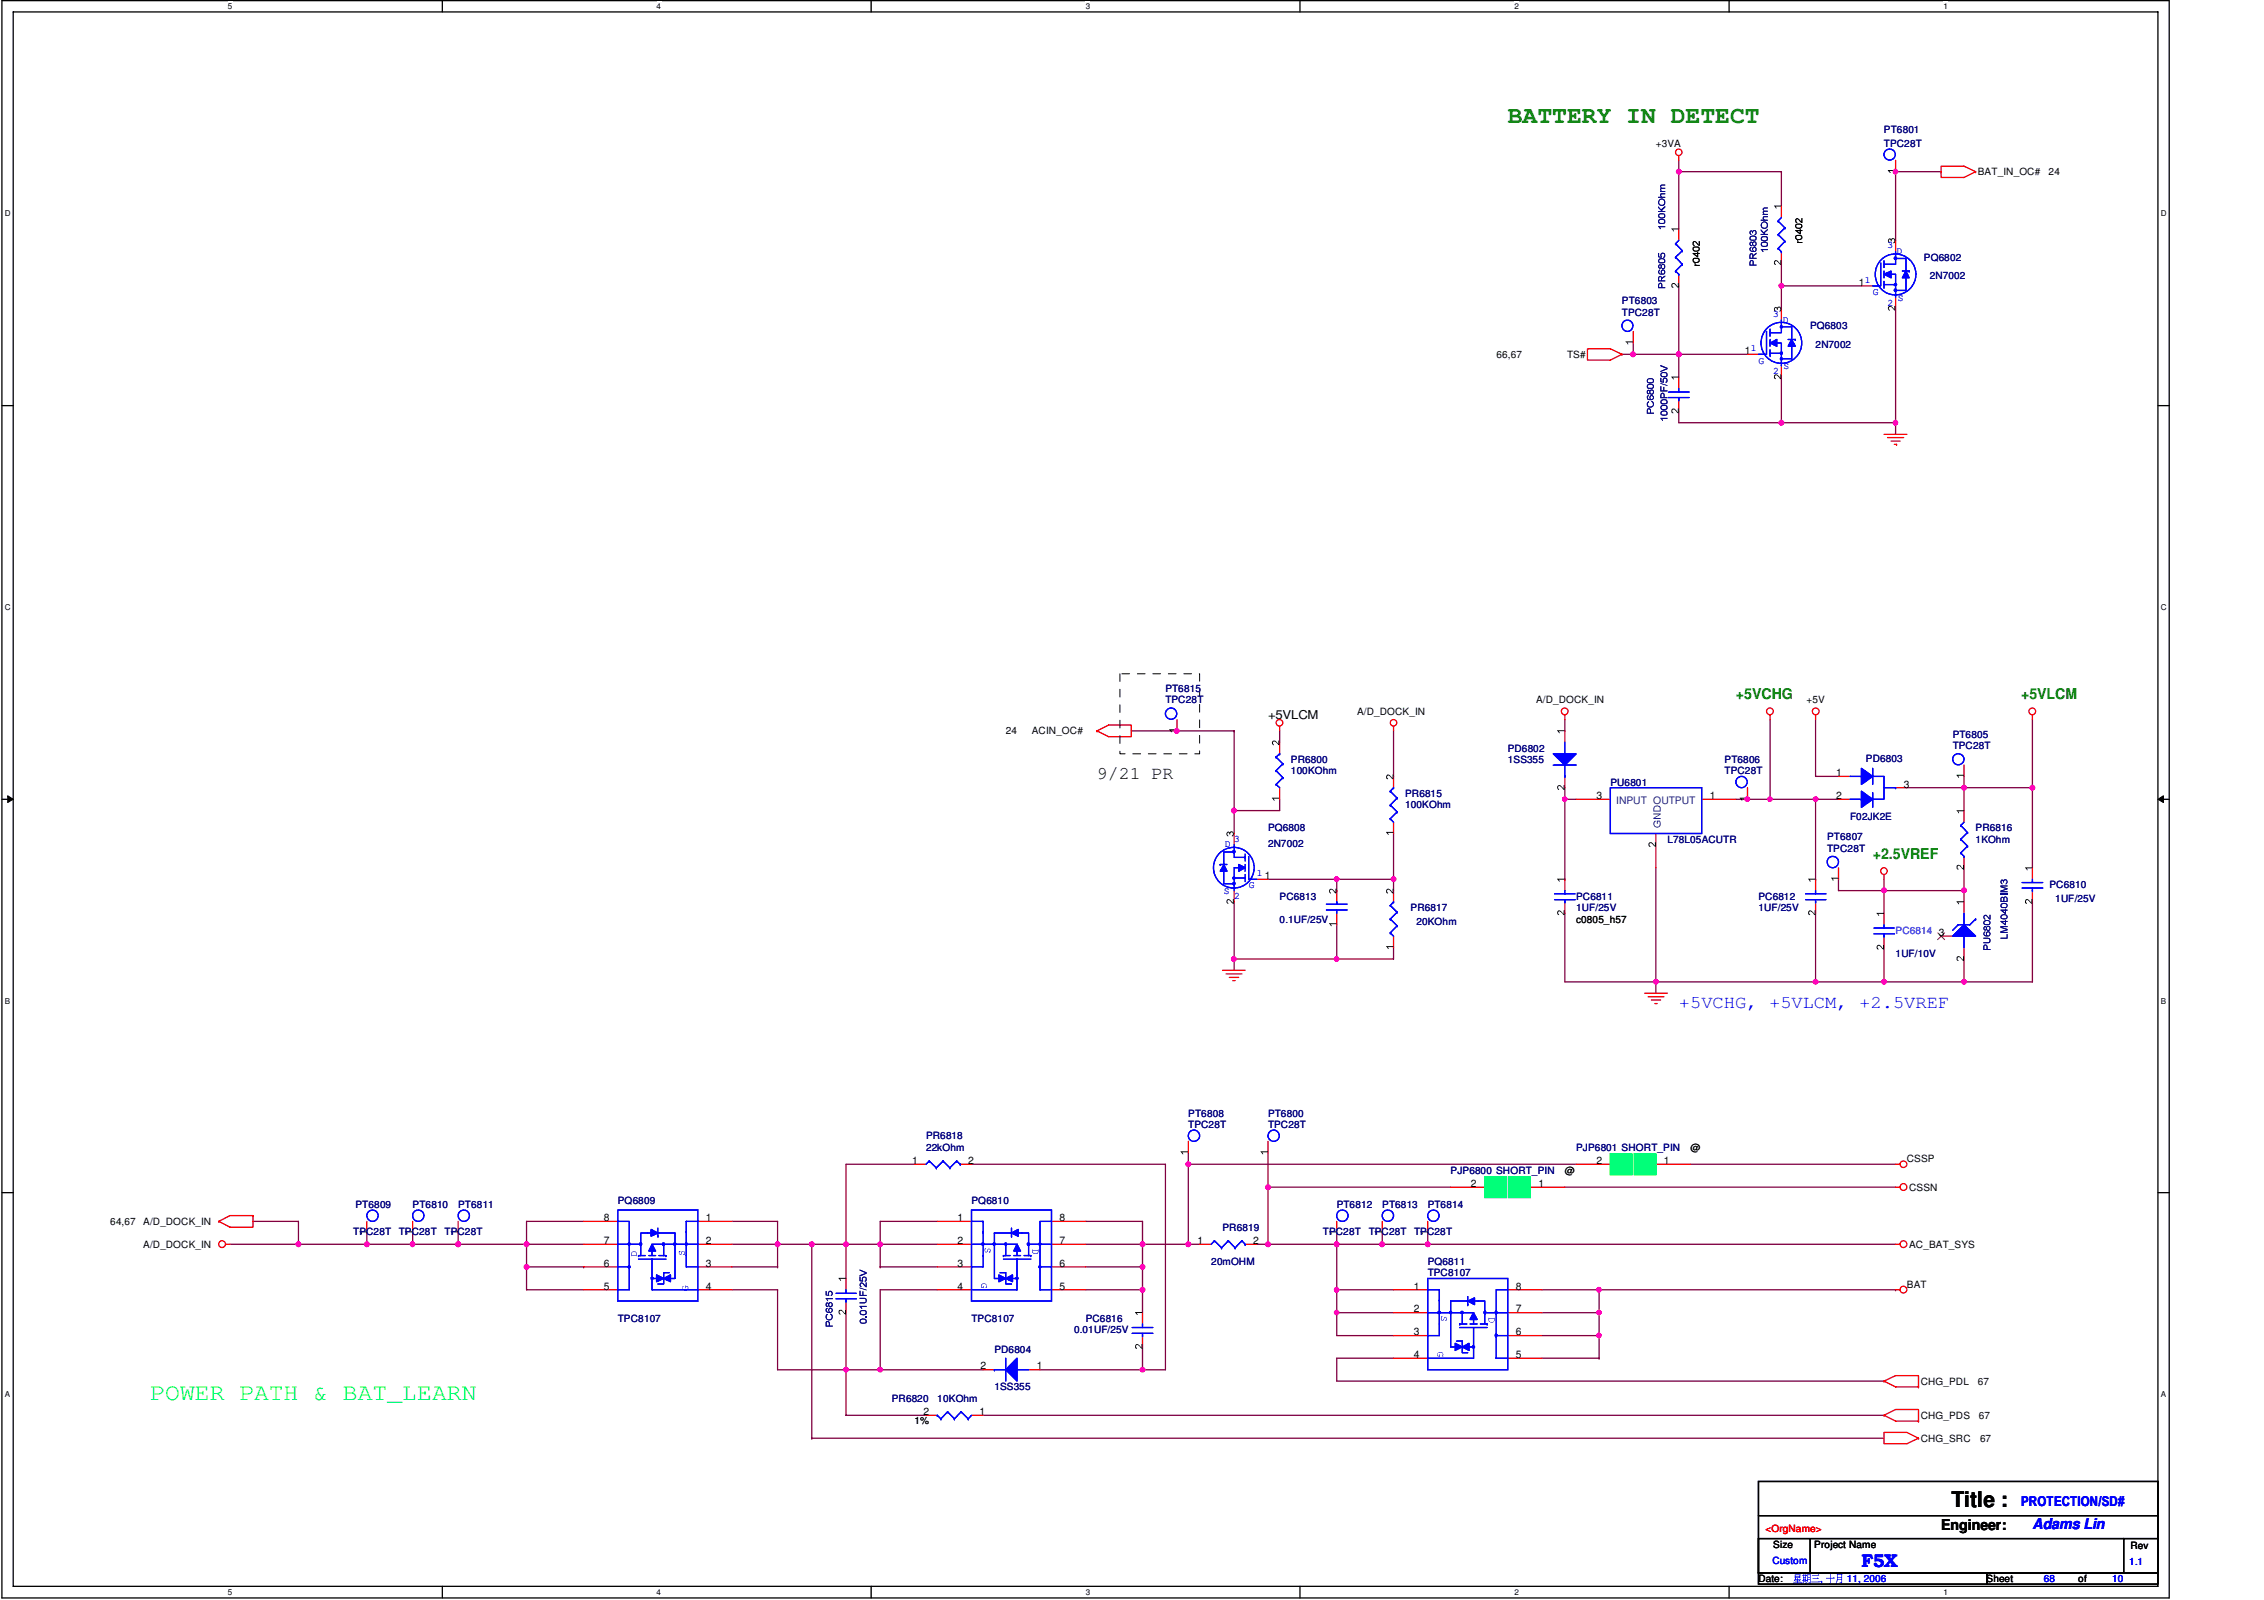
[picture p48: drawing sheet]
<svg xmlns="http://www.w3.org/2000/svg" width="297mm" height="210mm" viewBox="0 0 297 210" stroke-linecap="round" stroke-linejoin="round" font-family="sans-serif">
<defs><g id="words">
<text font-size="3.1" fill="#008000" x="197.8" y="16.2">BATTERY IN DETECT</text>
<text font-size="3.1" fill="#0f0" x="19.7" y="183.6">POWER PATH &amp; BAT_LEARN</text>
<text font-size="2.8" x="256" y="197.7">Title :</text>
<text font-size="2.4" x="143.9" y="102.2">9/21 PR</text>
<g font-size="2.4" fill="#00f">
<text x="220.3" y="132.2">+5VCHG, +5VLCM, +2.5VREF</text>
<text x="244.2" y="205.6">F5X</text>
</g>
<g font-size="1.9" fill="#008000">
<text x="227.7" y="91.7">+5VCHG</text>
<text x="265.2" y="91.7">+5VLCM</text>
<text x="245.7" y="112.6">+2.5VREF</text>
</g>
<text font-size="1.9" x="254.7" y="200.7">Engineer:</text>
<text font-size="1.9" fill="#00f" x="266.7" y="200.6">Adams Lin</text>
<text font-size="1.8" fill="#00f" x="265.2" y="197.5">PROTECTION/SD#</text>
<text font-size="1.6" x="166.4" y="94.4">+5VLCM</text>
<g font-size="1.4">
<text x="243.9" y="37.5">1</text>
<text x="228.9" y="46.5">1</text>
<text x="240.9" y="101.9">1</text>
<text x="209.5" y="104.8">3</text>
<text x="224.3" y="104.8">1</text>
<text x="240.9" y="104.8">2</text>
<text x="249.8" y="103.3">3</text>
<text x="165.9" y="115.3">1</text>
<text x="254.4" y="122.8">3</text>
<text x="119.7" y="152.7">1</text>
<text x="127" y="152.7">2</text>
<text x="193" y="155.7">2</text>
<text x="201.8" y="155.7">1</text>
<text x="209.5" y="152.7">2</text>
<text x="218.3" y="152.7">1</text>
<text x="79.2" y="160.2">8</text>
<text x="92.6" y="160.2">1</text>
<text x="125.6" y="160.2">1</text>
<text x="139" y="160.2">8</text>
<text x="79.2" y="166.2">6</text>
<text x="79.2" y="163.2">7</text>
<text x="92.6" y="163.2">2</text>
<text x="92.6" y="166.2">3</text>
<text x="125.6" y="163.2">2</text>
<text x="125.6" y="166.2">3</text>
<text x="139" y="166.2">6</text>
<text x="139" y="163.2">7</text>
<text x="157.1" y="163.2">1</text>
<text x="164.4" y="163.2">2</text>
<text x="79.2" y="169.2">5</text>
<text x="92.6" y="169.2">4</text>
<text x="125.6" y="169.2">4</text>
<text x="139" y="169.2">5</text>
<text x="185.5" y="169.2">1</text>
<text x="185.5" y="172.2">2</text>
<text x="198.9" y="172.2">7</text>
<text x="198.9" y="169.2">8</text>
<text x="128.6" y="179.7">2</text>
<text x="136" y="179.7">1</text>
<text x="185.5" y="175.2">3</text>
<text x="185.5" y="178.2">4</text>
<text x="198.9" y="178.2">5</text>
<text x="198.9" y="175.2">6</text>
<text x="121.2" y="185.6">2</text>
<text x="128.5" y="185.6">1</text>
</g>
<text font-size="1.4" fill="#004080" x="212" y="105.5">INPUT OUTPUT</text>
<g font-size="1.3" fill="#000080">
<text x="247.2" y="17.4">PT6801</text>
<text x="247.2" y="19.3">TPC28T</text>
<text x="252.4" y="34.2">PQ6802</text>
<text x="212.8" y="39.9">PT6803</text>
<text x="212.8" y="41.4">TPC28T</text>
<text x="253.2" y="36.6">2N7002</text>
<text x="237.5" y="43.2">PQ6803</text>
<text x="238.2" y="45.6">2N7002</text>
<text x="152.9" y="90.8">PT6815</text>
<text x="152.9" y="92.3">TPC28T</text>
<text x="169.4" y="100.1">PR6800</text>
<text x="169.4" y="101.6">100KOhm</text>
<text x="197.8" y="98.6">PD6802</text>
<text x="197.8" y="100.1">1SS355</text>
<text x="226.3" y="100.1">PT6806</text>
<text x="226.3" y="101.6">TPC28T</text>
<text x="244.8" y="99.9">PD6803</text>
<text x="256.2" y="96.8">PT6805</text>
<text x="256.2" y="98.3">TPC28T</text>
<text x="184.4" y="104.6">PR6815</text>
<text x="184.4" y="106">100KOhm</text>
<text x="211.3" y="103.1">PU6801</text>
<text x="242.7" y="107.6">F02JK2E</text>
<text x="166.4" y="109.1">PQ6808</text>
<text x="166.4" y="111.2">2N7002</text>
<text x="218.8" y="110.6">L78L05ACUTR</text>
<text x="239.7" y="110.2">PT6807</text>
<text x="239.7" y="111.8">TPC28T</text>
<text x="259.2" y="109.1">PR6816</text>
<text x="259.2" y="110.6">1KOhm</text>
<text x="167.9" y="118">PC6813</text>
<text x="185.1" y="119.5">PR6817</text>
<text x="206.8" y="118">PC6811</text>
<text x="206.8" y="119.5">1UF/25V</text>
<text x="230.7" y="118">PC6812</text>
<text x="230.7" y="119.5">1UF/25V</text>
<text x="268.9" y="116.5">PC6810</text>
<text x="269.7" y="118.3">1UF/25V</text>
<text x="167.9" y="121">0.1UF/25V</text>
<text x="185.8" y="121.3">20KOhm</text>
<text x="248.7" y="125.5">1UF/10V</text>
<text x="121.5" y="149.4">PR6818</text>
<text x="155.9" y="146.5">PT6808</text>
<text x="155.9" y="148">TPC28T</text>
<text x="166.4" y="146.5">PT6800</text>
<text x="166.4" y="148">TPC28T</text>
<text x="121.5" y="151">22kOhm</text>
<text x="190.3" y="154">PJP6800 SHORT_PIN</text>
<text x="206.8" y="151">PJP6801 SHORT_PIN</text>
<text x="46.6" y="158.5">PT6809</text>
<text x="54.1" y="158.5">PT6810</text>
<text x="60.1" y="158.5">PT6811</text>
<text x="81.1" y="158">PQ6809</text>
<text x="127.5" y="158">PQ6810</text>
<text x="160.4" y="161.5">PR6819</text>
<text x="175.4" y="158.5">PT6812</text>
<text x="181.4" y="158.5">PT6813</text>
<text x="187.3" y="158.5">PT6814</text>
<text x="46.4" y="162.1">TPC28T</text>
<text x="52.3" y="162.1">TPC28T</text>
<text x="58.3" y="162.1">TPC28T</text>
<text x="158.9" y="165.9">20mOHM</text>
<text x="173.6" y="162.1">TPC28T</text>
<text x="179.6" y="162.1">TPC28T</text>
<text x="185.5" y="162.1">TPC28T</text>
<text x="187.3" y="165.9">PQ6811</text>
<text x="187.3" y="167.4">TPC8107</text>
<text x="81.1" y="173.4">TPC8107</text>
<text x="127.5" y="173.4">TPC8107</text>
<text x="142.4" y="173.4">PC6816</text>
<text x="130.5" y="177.5">PD6804</text>
<text x="140.9" y="174.9">0.01UF/25V</text>
<text x="117" y="183.9">PR6820</text>
<text x="123" y="183.9">10KOhm</text>
<text x="130.5" y="182.4">1SS355</text>
</g>
<g font-size="1.3">
<text x="217.3" y="19.3">+3VA</text>
<text x="259.5" y="23">BAT_IN_OC#</text>
<text x="268.8" y="23">24</text>
<text x="196.3" y="46.9">66,67</text>
<text x="205.6" y="46.9">TS#</text>
<text x="178.1" y="93.8">A/D_DOCK_IN</text>
<text x="201.5" y="92.3">A/D_DOCK_IN</text>
<text x="237" y="92.3">+5V</text>
<text x="131.9" y="96.4">24</text>
<text x="135.4" y="96.4">ACIN_OC#</text>
<text x="206.8" y="121">c0805_h57</text>
<text x="205.3" y="154">@</text>
<text x="221.8" y="151">@</text>
<text x="250.2" y="152.4">CSSP</text>
<text x="14.5" y="160.7">64,67</text>
<text x="18.8" y="160.7">A/D_DOCK_IN</text>
<text x="250.5" y="156.2">CSSN</text>
<text x="18.8" y="163.7">A/D_DOCK_IN</text>
<text x="250.5" y="163.7">AC_BAT_SYS</text>
<text x="250.2" y="168.9">BAT</text>
<text x="252" y="181.7">CHG_PDL</text>
<text x="259.5" y="181.7">67</text>
<text x="120" y="186.9">1%</text>
<text x="252" y="189.1">CHG_SRC</text>
<text x="252" y="186.1">CHG_PDS</text>
<text x="259.6" y="186.1">67</text>
<text x="259.8" y="189.1">67</text>
<text x="232.7" y="203">Size</text>
<text x="238" y="203">Project Name</text>
<text x="279.5" y="203.2">Rev</text>
<text x="230.7" y="207.5">Date:</text>
<text x="260.6" y="207.5">Sheet</text>
<text x="272.7" y="207.5">of</text>
</g>
<g font-size="1.3" fill="#00f">
<text x="247.6" y="32.6">3</text>
<text x="248.8" y="33.3">D</text>
<text x="232.7" y="41.6">3</text>
<text x="244.7" y="37.1">1</text>
<text x="245.7" y="38.7">G</text>
<text x="247.6" y="40.1">2</text>
<text x="249" y="39.5">S</text>
<text x="229.7" y="46.1">1</text>
<text x="230.7" y="47.7">G</text>
<text x="233.9" y="42.3">D</text>
<text x="232.7" y="49.1">2</text>
<text x="234" y="48.5">S</text>
<text x="160.7" y="111.2">D</text>
<text x="161.9" y="110.4">3</text>
<text x="160.6" y="117.3">S</text>
<text x="161.9" y="117.9">2</text>
<text x="163.8" y="116.5">G</text>
<text x="164.9" y="114.9">1</text>
<text x="232.5" y="205.1">Custom</text>
<text x="238.8" y="207.5">,</text>
<text x="242.3" y="207.5">11, 2006</text>
<text x="268.1" y="207.5">68</text>
<text x="277.1" y="207.5">10</text>
<text x="279.4" y="205.3">1.1</text>
</g>
<text font-size="1.3" fill="#8000ff" x="248.7" y="122.5">PC6814</text>
<text font-size="1.3" fill="#f00" x="231.6" y="201">&lt;OrgName&gt;</text>
<g font-size="1.1">
<text x="29.9" y="1.2">5</text>
<text x="86.1" y="1.2">4</text>
<text x="142.4" y="1.2">3</text>
<text x="198.7" y="1.2">2</text>
<text x="255" y="1.2">1</text>
<text x=".6" y="28.4">D</text>
<text x="283.5" y="28.4">D</text>
<text x=".6" y="80">C</text>
<text x="283.5" y="80">C</text>
<text x=".6" y="131.7">B</text>
<text x="283.5" y="131.7">B</text>
<text x=".6" y="183.3">A</text>
<text x="283.5" y="183.3">A</text>
<text x="29.9" y="209.3">5</text>
<text x="86.1" y="209.3">4</text>
<text x="142.4" y="209.3">3</text>
<text x="198.7" y="209.3">2</text>
<text x="255" y="209.3">1</text>
</g>
</g></defs>
<path d="M.3 .1h284.3v209.5h-284.3zM1.7 1.6h281.4v206.5h-281.4z" fill="none" stroke="#000" stroke-width=".17"/>
<g fill="#fff">
<path d="M29.9 .2h.6v1.3h-.6z"/>
<path d="M29.9 208.3h.6v1.2h-.6z"/>
</g>
<path d="M58 .1v1.5M58 208.1v1.5" fill="none" stroke="#000" stroke-width=".17"/>
<g fill="#fff">
<path d="M86.1 .2h.7v1.3h-.7z"/>
<path d="M86.1 208.3h.7v1.2h-.7z"/>
</g>
<path d="M114.3 .1v1.5M114.3 208.1v1.5" fill="none" stroke="#000" stroke-width=".17"/>
<g fill="#fff">
<path d="M142.4 .2h.6v1.3h-.6z"/>
<path d="M142.4 208.3h.6v1.2h-.6z"/>
</g>
<path d="M170.6 .1v1.5M170.6 208.1v1.5" fill="none" stroke="#000" stroke-width=".17"/>
<g fill="#fff">
<path d="M198.7 .2h.6v1.3h-.6z"/>
<path d="M198.7 208.3h.6v1.2h-.6z"/>
</g>
<path d="M226.9 .1v1.5M226.9 208.1v1.5" fill="none" stroke="#000" stroke-width=".17"/>
<g fill="#fff">
<path d="M255 .2h.6v1.3h-.6z"/>
<path d="M255 208.3h.6v1.2h-.6z"/>
<path d="M.6 27.4h.8v1.2h-.8z"/>
<path d="M283.5 27.4h.8v1.2h-.8z"/>
<path d="M.6 79h.8v1.3h-.8z"/>
<path d="M283.5 79h.8v1.3h-.8z"/>
</g>
<path d="M.3 53.2h1.4M283.1 53.2h1.5" fill="none" stroke="#000" stroke-width=".17"/>
<g fill="#fff">
<path d="M.6 130.6h.8v1.3h-.8z"/>
<path d="M283.5 130.6h.7v1.3h-.7z"/>
</g>
<path d="M.3 104.9h1.4M283.1 104.9h1.5" fill="none" stroke="#000" stroke-width=".17"/>
<path d="M1 104.4l.7 .5-.7 .4zM283.1 104.9l.7-.5v.9z" fill="#000"/>
<path d="M1 104.4l.7 .5-.7 .4zM283.1 104.9l.7-.5v.9z" fill="none" stroke="#000" stroke-width=".13"/>
<g fill="#fff">
<path d="M.6 182.2h.8v1.3h-.8z"/>
<path d="M283.5 182.2h.7v1.3h-.7z"/>
</g>
<path d="M.3 156.5h1.4M283.1 156.5h1.5" fill="none" stroke="#000" stroke-width=".17"/>
<path d="M227.7 104.9h1.6M229.3 104.9h.1" fill="none" stroke="#800040" stroke-width=".17"/>
<circle cx="229.2" cy="104.8" r=".29" fill="#f0f"/>
<circle cx="229.2" cy="104.8" r=".29" fill="none" stroke="#f0f" stroke-width=".17"/>
<path d="M232.2 104.9h6v10.5M238.2 115.4h.1" fill="none" stroke="#800040" stroke-width=".17"/>
<circle cx="238.2" cy="104.8" r=".29" fill="#f0f"/>
<circle cx="238.2" cy="104.8" r=".29" fill="none" stroke="#f0f" stroke-width=".17"/>
<path d="M205.3 94.4v1.5M266.7 94.4v8.9M205.3 115.4h.1M206.8 104.9h-1.5v10.5M238.2 104.9h3" fill="none" stroke="#800040" stroke-width=".17"/>
<circle cx="205.3" cy="104.8" r=".28" fill="#f0f"/>
<circle cx="205.3" cy="104.8" r=".28" fill="none" stroke="#f0f" stroke-width=".17"/>
<path d="M232.2 94.4v10.5M238.2 94.4v7.5h3M205.3 103.3v1.6M229.3 104.9h2.9M232.2 104.9h.1M257.7 116.8v1.5" fill="none" stroke="#800040" stroke-width=".17"/>
<circle cx="232.2" cy="104.8" r=".28" fill="#f0f"/>
<circle cx="232.2" cy="104.8" r=".28" fill="none" stroke="#f0f" stroke-width=".17"/>
<path d="M241.2 115.4v1.4M205.3 128.8h12M217.3 128.8h.1" fill="none" stroke="#800040" stroke-width=".17"/>
<circle cx="217.3" cy="128.8" r=".29" fill="#f0f"/>
<circle cx="217.3" cy="128.8" r=".29" fill="none" stroke="#f0f" stroke-width=".17"/>
<path d="M266.7 118.3v10.5M257.7 125.8v3M149.9 163.2h6M155.9 163.2h.1" fill="none" stroke="#800040" stroke-width=".17"/>
<circle cx="155.9" cy="163.2" r=".3" fill="#f0f"/>
<circle cx="155.9" cy="163.2" r=".3" fill="none" stroke="#f0f" stroke-width=".17"/>
<path d="M167.9 104.9v1.4M166.4 155.7h.1M166.4 151.3v4.4M149.9 179.7h3M155.9 163.2h1.5M175.4 169.2h7.4M187.3 163.2h61.4M175.4 181.2h71.8" fill="none" stroke="#800040" stroke-width=".17"/>
<circle cx="166.4" cy="155.7" r=".3" fill="#f0f"/>
<circle cx="166.4" cy="155.7" r=".3" fill="none" stroke="#f0f" stroke-width=".17"/>
<path d="M175.4 172.2h.1M175.4 169.2v3" fill="none" stroke="#800040" stroke-width=".17"/>
<circle cx="175.4" cy="172.2" r=".28" fill="#f0f"/>
<circle cx="175.4" cy="172.2" r=".28" fill="none" stroke="#f0f" stroke-width=".17"/>
<path d="M39.2 163.2h8.9M48.1 163.2h.1M60.1 161.8v1.4M96.1 169.2h5.9M115.5 160.2v3M142.4 169.2h7.5v3" fill="none" stroke="#800040" stroke-width=".17"/>
<circle cx="48.1" cy="163.2" r=".3" fill="#f0f"/>
<circle cx="48.1" cy="163.2" r=".3" fill="none" stroke="#f0f" stroke-width=".17"/>
<path d="M182.8 95.9v6M161.9 106.3h6M106.5 163.2v25.5M149.9 176.7v3M175.4 172.2v3M106.5 188.7h.1" fill="none" stroke="#800040" stroke-width=".17"/>
<circle cx="106.5" cy="163.2" r=".3" fill="#f0f"/>
<circle cx="106.5" cy="163.2" r=".3" fill="none" stroke="#f0f" stroke-width=".17"/>
<path d="M161.9 106.3v3M69.1 163.2v3M102 179.7h9M111 179.7h.1M111 179.7v6h10.5M115.5 160.2h7.5M149.9 163.2v3M164.9 163.2h1.5M175.4 172.2h7.4M106.5 188.7h140.7" fill="none" stroke="#800040" stroke-width=".17"/>
<circle cx="111" cy="179.7" r=".29" fill="#f0f"/>
<circle cx="111" cy="179.7" r=".29" fill="none" stroke="#f0f" stroke-width=".17"/>
<path d="M111 163.2h4.5M181.4 163.2h5.9M187.3 163.2h.1" fill="none" stroke="#800040" stroke-width=".17"/>
<circle cx="181.3" cy="163.2" r=".29" fill="#f0f"/>
<circle cx="181.3" cy="163.2" r=".29" fill="none" stroke="#f0f" stroke-width=".17"/>
<circle cx="187.3" cy="163.2" r=".3" fill="#f0f"/>
<circle cx="187.3" cy="163.2" r=".3" fill="none" stroke="#f0f" stroke-width=".17"/>
<path d="M149.9 163.2h.1M149.9 160.2v3" fill="none" stroke="#800040" stroke-width=".17"/>
<circle cx="149.9" cy="163.2" r=".3" fill="#f0f"/>
<circle cx="149.9" cy="163.2" r=".3" fill="none" stroke="#f0f" stroke-width=".17"/>
<path d="M148.4 95.9h6M154.4 95.9h.1M127.5 152.7h25.4M54.1 161.8v1.4M102 160.2v3h4.5M175.4 175.2h7.4" fill="none" stroke="#800040" stroke-width=".17"/>
<circle cx="154.4" cy="95.9" r=".3" fill="#f0f"/>
<circle cx="154.4" cy="95.9" r=".3" fill="none" stroke="#f0f" stroke-width=".17"/>
<path d="M167.9 95.9v1.5M152.9 152.7v27M33.2 160.2h6M96.1 163.2h5.9M166.4 163.2h9M175.4 163.2h.1M175.4 178.2v3" fill="none" stroke="#800040" stroke-width=".17"/>
<circle cx="175.4" cy="163.2" r=".29" fill="#f0f"/>
<circle cx="175.4" cy="163.2" r=".29" fill="none" stroke="#f0f" stroke-width=".17"/>
<path d="M155.9 152.7h.1M155.9 151.3v1.4" fill="none" stroke="#800040" stroke-width=".17"/>
<circle cx="155.9" cy="152.7" r=".3" fill="#f0f"/>
<circle cx="155.9" cy="152.7" r=".3" fill="none" stroke="#f0f" stroke-width=".17"/>
<path d="M182.8 115.4h.1M182.8 109.3v6.1M115.5 169.2h7.5M115.5 163.2h7.5" fill="none" stroke="#800040" stroke-width=".17"/>
<circle cx="182.8" cy="115.3" r=".29" fill="#f0f"/>
<circle cx="182.8" cy="115.3" r=".29" fill="none" stroke="#f0f" stroke-width=".17"/>
<path d="M175.4 121.3v4.5M149.9 169.2h.1M149.9 166.2v3" fill="none" stroke="#800040" stroke-width=".17"/>
<circle cx="149.9" cy="166.2" r=".3" fill="#f0f"/>
<circle cx="149.9" cy="166.2" r=".3" fill="none" stroke="#f0f" stroke-width=".17"/>
<circle cx="149.9" cy="169.2" r=".3" fill="#f0f"/>
<circle cx="149.9" cy="169.2" r=".3" fill="none" stroke="#f0f" stroke-width=".17"/>
<path d="M96.1 160.2h5.9M102 169.2v10.5M181.4 163.2h.1M181.4 161.8v1.4" fill="none" stroke="#800040" stroke-width=".17"/>
<circle cx="181.3" cy="163.2" r=".29" fill="#f0f"/>
<circle cx="181.3" cy="163.2" r=".29" fill="none" stroke="#f0f" stroke-width=".17"/>
<path d="M238.2 128.8h9M247.2 128.8h.1M115.5 166.2h7.5M175.4 161.8v1.4" fill="none" stroke="#800040" stroke-width=".17"/>
<circle cx="247.2" cy="128.8" r=".29" fill="#f0f"/>
<circle cx="247.2" cy="128.8" r=".29" fill="none" stroke="#f0f" stroke-width=".17"/>
<path d="M106.5 163.2h4.5M111 163.2h.1" fill="none" stroke="#800040" stroke-width=".17"/>
<circle cx="111" cy="163.2" r=".3" fill="#f0f"/>
<circle cx="111" cy="163.2" r=".3" fill="none" stroke="#f0f" stroke-width=".17"/>
<path d="M111 179.7h4.5M115.5 179.7h.1" fill="none" stroke="#800040" stroke-width=".17"/>
<circle cx="115.5" cy="179.7" r=".29" fill="#f0f"/>
<circle cx="115.5" cy="179.7" r=".29" fill="none" stroke="#f0f" stroke-width=".17"/>
<path d="M115.5 166.2h.1M115.5 163.2v3" fill="none" stroke="#800040" stroke-width=".17"/>
<circle cx="115.5" cy="163.2" r=".3" fill="#f0f"/>
<circle cx="115.5" cy="163.2" r=".3" fill="none" stroke="#f0f" stroke-width=".17"/>
<path d="M175.4 169.2h.1M175.4 163.2v6" fill="none" stroke="#800040" stroke-width=".17"/>
<circle cx="175.4" cy="163.2" r=".29" fill="#f0f"/>
<circle cx="175.4" cy="163.2" r=".29" fill="none" stroke="#f0f" stroke-width=".17"/>
<circle cx="175.4" cy="169.2" r=".29" fill="#f0f"/>
<circle cx="175.4" cy="169.2" r=".29" fill="none" stroke="#f0f" stroke-width=".17"/>
<path d="M161.9 95.9v10.4M161.9 106.3h.1" fill="none" stroke="#800040" stroke-width=".17"/>
<circle cx="161.9" cy="106.3" r=".3" fill="#f0f"/>
<circle cx="161.9" cy="106.3" r=".3" fill="none" stroke="#f0f" stroke-width=".17"/>
<path d="M111 163.2v4.5M111 172.2v7.5M136.4 179.7h13.5M149.9 179.7h.1M175.4 178.2h7.4" fill="none" stroke="#800040" stroke-width=".17"/>
<circle cx="149.9" cy="179.7" r=".29" fill="#f0f"/>
<circle cx="149.9" cy="179.7" r=".29" fill="none" stroke="#f0f" stroke-width=".17"/>
<path d="M257.7 103.3v3M111 152.7v10.5M102 166.2h.1M102 163.2v3M115.5 169.2v10.5M142.4 163.2h7.5M175.4 163.2h6" fill="none" stroke="#800040" stroke-width=".17"/>
<circle cx="102" cy="163.2" r=".3" fill="#f0f"/>
<circle cx="102" cy="163.2" r=".3" fill="none" stroke="#f0f" stroke-width=".17"/>
<path d="M111 152.7h9M96.1 166.2h5.9M115.5 179.7h13.5M142.4 166.2h7.5M142.4 160.2h7.5M187.3 161.8v1.4M209.8 169.2h38.9M248.7 169.2h.1M129 185.7h118.2" fill="none" stroke="#800040" stroke-width=".17"/>
<circle cx="209.8" cy="169.2" r=".29" fill="#f0f"/>
<circle cx="209.8" cy="169.2" r=".29" fill="none" stroke="#f0f" stroke-width=".17"/>
<path d="M241.2 116.8h6M257.7 103.3h9M266.7 103.3h.1" fill="none" stroke="#800040" stroke-width=".17"/>
<circle cx="266.7" cy="103.3" r=".3" fill="#f0f"/>
<circle cx="266.7" cy="103.3" r=".3" fill="none" stroke="#f0f" stroke-width=".17"/>
<path d="M257.7 101.9v1.4M69.1 166.2h7.5M76.6 166.2h.1" fill="none" stroke="#800040" stroke-width=".17"/>
<circle cx="69.1" cy="166.2" r=".3" fill="#f0f"/>
<circle cx="69.1" cy="166.2" r=".3" fill="none" stroke="#f0f" stroke-width=".17"/>
<path d="M266.7 103.3v10.5M60.1 163.2h9M69.1 163.2h.1M69.1 160.2v3" fill="none" stroke="#800040" stroke-width=".17"/>
<circle cx="60.1" cy="163.2" r=".3" fill="#f0f"/>
<circle cx="60.1" cy="163.2" r=".3" fill="none" stroke="#f0f" stroke-width=".17"/>
<circle cx="69.1" cy="163.2" r=".3" fill="#f0f"/>
<circle cx="69.1" cy="163.2" r=".3" fill="none" stroke="#f0f" stroke-width=".17"/>
<path d="M54.1 163.2h6M60.1 163.2h.1" fill="none" stroke="#800040" stroke-width=".17"/>
<circle cx="54.1" cy="163.2" r=".29" fill="#f0f"/>
<circle cx="54.1" cy="163.2" r=".29" fill="none" stroke="#f0f" stroke-width=".17"/>
<circle cx="60.1" cy="163.2" r=".3" fill="#f0f"/>
<circle cx="60.1" cy="163.2" r=".3" fill="none" stroke="#f0f" stroke-width=".17"/>
<path d="M250.2 103.3h7.5M257.7 103.3h.1M257.7 113.8v3M48.1 163.2h6M69.1 163.2h7.5M69.1 166.2v3h7.5" fill="none" stroke="#800040" stroke-width=".17"/>
<circle cx="257.7" cy="103.3" r=".3" fill="#f0f"/>
<circle cx="257.7" cy="103.3" r=".3" fill="none" stroke="#f0f" stroke-width=".17"/>
<path d="M257.7 116.8h.1M257.7 116.8h-10.5v3M39.2 160.2v3" fill="none" stroke="#800040" stroke-width=".17"/>
<circle cx="247.2" cy="116.8" r=".3" fill="#f0f"/>
<circle cx="247.2" cy="116.8" r=".3" fill="none" stroke="#f0f" stroke-width=".17"/>
<circle cx="257.7" cy="116.8" r=".3" fill="#f0f"/>
<circle cx="257.7" cy="116.8" r=".3" fill="none" stroke="#f0f" stroke-width=".17"/>
<path d="M30.2 163.2h9M39.2 163.2h.1M48.1 161.8v1.4M69.1 160.2h7.5" fill="none" stroke="#800040" stroke-width=".17"/>
<circle cx="39.2" cy="163.2" r=".3" fill="#f0f"/>
<circle cx="39.2" cy="163.2" r=".3" fill="none" stroke="#f0f" stroke-width=".17"/>
<path d="M220.3 22.5h13.4M233.7 22.5h.1M247.2 115.4v1.4" fill="none" stroke="#800040" stroke-width=".17"/>
<circle cx="220.3" cy="22.5" r=".3" fill="#f0f"/>
<circle cx="220.3" cy="22.5" r=".3" fill="none" stroke="#f0f" stroke-width=".17"/>
<path d="M233.7 22.5v4.6M233.7 37.5v3M254.7 22.5h.1M254.7 22.5h-6v9" fill="none" stroke="#800040" stroke-width=".17"/>
<circle cx="248.7" cy="22.5" r=".29" fill="#f0f"/>
<circle cx="248.7" cy="22.5" r=".29" fill="none" stroke="#f0f" stroke-width=".17"/>
<path d="M220.3 21v1.5M248.7 55.5h.1M248.7 40.5v15" fill="none" stroke="#800040" stroke-width=".17"/>
<circle cx="248.7" cy="55.5" r=".29" fill="#f0f"/>
<circle cx="248.7" cy="55.5" r=".29" fill="none" stroke="#f0f" stroke-width=".17"/>
<path d="M233.7 37.5h.1M233.7 34.5v3" fill="none" stroke="#800040" stroke-width=".17"/>
<circle cx="233.7" cy="37.5" r=".29" fill="#f0f"/>
<circle cx="233.7" cy="37.5" r=".29" fill="none" stroke="#f0f" stroke-width=".17"/>
<path d="M220.3 22.5v7.5M220.3 37.5v9M220.3 46.5h.1" fill="none" stroke="#800040" stroke-width=".17"/>
<circle cx="220.3" cy="46.5" r=".3" fill="#f0f"/>
<circle cx="220.3" cy="46.5" r=".3" fill="none" stroke="#f0f" stroke-width=".17"/>
<path d="M233.7 37.5h10.5M212.8 46.5h1.5M214.3 46.5h.1M214.3 45v1.5M229.3 46.5h-9v3" fill="none" stroke="#800040" stroke-width=".17"/>
<circle cx="214.2" cy="46.5" r=".3" fill="#f0f"/>
<circle cx="214.2" cy="46.5" r=".3" fill="none" stroke="#f0f" stroke-width=".17"/>
<path d="M214.3 46.5h6M220.3 46.5h.1" fill="none" stroke="#800040" stroke-width=".17"/>
<circle cx="220.3" cy="46.5" r=".3" fill="#f0f"/>
<circle cx="220.3" cy="46.5" r=".3" fill="none" stroke="#f0f" stroke-width=".17"/>
<path d="M202.3 169.2h7.5v3M202.3 172.2h7.5v3M209.8 175.2h.1" fill="none" stroke="#800040" stroke-width=".17"/>
<circle cx="209.8" cy="172.2" r=".28" fill="#f0f"/>
<circle cx="209.8" cy="172.2" r=".28" fill="none" stroke="#f0f" stroke-width=".17"/>
<path d="M202.3 175.2h7.5v3M209.8 178.2h.1" fill="none" stroke="#800040" stroke-width=".17"/>
<circle cx="209.8" cy="175.2" r=".28" fill="#f0f"/>
<circle cx="209.8" cy="175.2" r=".28" fill="none" stroke="#f0f" stroke-width=".17"/>
<path d="M217.3 128.8h20.9M238.2 128.8h.1M202.3 178.2h7.5" fill="none" stroke="#800040" stroke-width=".17"/>
<circle cx="238.2" cy="128.8" r=".29" fill="#f0f"/>
<circle cx="238.2" cy="128.8" r=".29" fill="none" stroke="#f0f" stroke-width=".17"/>
<path d="M220.3 55.5h28.4M161.9 118.3v7.5h13.5M175.4 125.8h.1" fill="none" stroke="#800040" stroke-width=".17"/>
<circle cx="161.9" cy="125.8" r=".3" fill="#f0f"/>
<circle cx="161.9" cy="125.8" r=".3" fill="none" stroke="#f0f" stroke-width=".17"/>
<circle cx="175.4" cy="125.8" r=".29" fill="#f0f"/>
<circle cx="175.4" cy="125.8" r=".29" fill="none" stroke="#f0f" stroke-width=".17"/>
<path d="M233.7 55.5h.1M233.7 49.5v6M217.3 113.8v16.5" fill="none" stroke="#800040" stroke-width=".17"/>
<circle cx="233.7" cy="55.5" r=".3" fill="#f0f"/>
<circle cx="233.7" cy="55.5" r=".3" fill="none" stroke="#f0f" stroke-width=".17"/>
<path d="M247.2 128.8h10.5M257.7 128.8h.1" fill="none" stroke="#800040" stroke-width=".17"/>
<circle cx="257.7" cy="128.8" r=".29" fill="#f0f"/>
<circle cx="257.7" cy="128.8" r=".29" fill="none" stroke="#f0f" stroke-width=".17"/>
<path d="M220.3 54v1.5M248.7 55.5v1.5M175.4 115.4h7.4M182.8 115.4h.1M205.3 119.8v9M238.2 119.8v9M161.9 125.8v1.5M182.8 124.3v1.5h-7.4M247.2 124.3v4.5M257.7 128.8h9" fill="none" stroke="#800040" stroke-width=".17"/>
<circle cx="175.4" cy="115.3" r=".28" fill="#f0f"/>
<circle cx="175.4" cy="115.3" r=".28" fill="none" stroke="#f0f" stroke-width=".17"/>
<path d="M175.4 116.8h.1M175.4 115.4v1.4" fill="none" stroke="#800040" stroke-width=".17"/>
<circle cx="175.4" cy="115.3" r=".28" fill="#f0f"/>
<circle cx="175.4" cy="115.3" r=".28" fill="none" stroke="#f0f" stroke-width=".17"/>
<path d="M166.4 115.4h9M182.8 115.4v1.4M190.3 155.7h-23.9v7.5M206.8 152.7h-50.9v10.5M221.8 152.7h26.9M166.4 163.2h.1" fill="none" stroke="#800040" stroke-width=".17"/>
<circle cx="166.4" cy="163.2" r=".3" fill="#f0f"/>
<circle cx="166.4" cy="163.2" r=".3" fill="none" stroke="#f0f" stroke-width=".17"/>
<path d="M154.4 95.9h7.5M161.9 95.9h.1M205.3 155.7h43.4" fill="none" stroke="#800040" stroke-width=".17"/>
<g fill="none" stroke="#f00" stroke-width=".17">
<path d="M220.3 20.4v.6M254.7 21.8h3l1.5 .7-1.5 .8h-3zM259.2 22.5h.1M208.3 45.8h3l1.5 .7-1.5 .7h-3zM212.8 46.5h.1M247.2 57h3M247.6 57.4h2.2M248.1 57.9h1.2M248.5 58.3h.3M248.8 58.3h.1M143.9 95.9l1.6-.8h2.9v1.5h-2.9zM143.9 95.9h.1"/>
<path d="M167.9 95.3v.6M182.8 95.3v.6M205.3 93.8v.6M232.2 93.8v.6M238.2 93.8v.6M266.7 93.8v.6M247.2 114.7v.7M160.4 127.3h3M160.9 127.8h2M161.3 128.2h1.2M161.8 128.7h.2M215.8 130.3h3"/>
<path d="M216.2 130.8h2.1M216.7 131.2h1.2M217.1 131.7h.3M33.2 159.5v1.5h-3l-1.5-.8M33.2 159.5h.1M33.2 159.5h-3l-1.5 .7M248.7 152.7h.6M248.7 155.7h.6M28.7 160.2h.1M29.6 163.2h.6M248.7 163.2h.6M248.7 169.2h.6"/>
<path d="M247.2 187.9h3l1.5 .8-1.5 .7h-3zM247.2 185.7h.1M247.2 185.7l1.5-.8h3v1.5M247.2 181.2h.1M247.2 181.2l1.5-.7h3v1.4M247.2 185.7l1.5 .7h3M247.2 181.2l1.5 .7h3M251.7 188.7h.1M251.7 186.4h.1M251.7 181.9h.1"/>
<circle cx="220.3" cy="20" r=".43"/>
<circle cx="167.9" cy="94.8" r=".43"/>
<circle cx="182.8" cy="94.8" r=".43"/>
<circle cx="205.3" cy="93.3" r=".44"/>
<circle cx="232.2" cy="93.3" r=".44"/>
<circle cx="238.2" cy="93.3" r=".45"/>
<circle cx="266.6" cy="93.3" r=".44"/>
<circle cx="247.2" cy="114.3" r=".44"/>
<circle cx="249.7" cy="155.7" r=".45"/>
<circle cx="249.7" cy="152.7" r=".44"/>
<circle cx="29.1" cy="163.2" r=".45"/>
<circle cx="249.7" cy="163.2" r=".45"/>
<circle cx="249.7" cy="169.2" r=".45"/>
</g>
<path d="M230.7 194.4h52.4v11.9h-52.4zM230.7 198.8h52.4M283.1 198.8h.1M230.7 201.8h6.8v4.5h-6.8zM230.7 206.3h30v1.5h-30zM237.6 201.8h41M260.7 206.3h22.4v1.5h-22.4zM278.6 201.8h4.5v4.5h-4.5zM278.6 201.8h.1" fill="none" stroke="#000" stroke-width=".17"/>
<g fill="#00f">
<path d="M235.5 206.6h.6zM235.5 206.8h.6zM235.5 206.9l.6 .1zM235.5 206.5v.6zM236.1 206.5l.1 .6v-.5zM235.5 207.1l-.2 .4 .4-.4zM235.5 207.2h.8l-.1-.1zM235.5 207.4h.7l-.1-.1-.1 .1zM235.8 207.1v.6l.1-.6zM235.2 207.6l1.2 .1-.1-.1h-.1z"/>
<path d="M236.6 206.9l.3 .1zM236.6 207.1l.3 .1zM237.2 206.6h.3zM237.2 206.9h.3zM237.1 207.2h.4zM236.5 206.7l.6 .1-.1-.1zM236.6 206.5l.1 .8v-.8zM236.9 206.5v.8l.1-.8zM236.4 207.3l.7 .1-.1-.1zM236.6 207.5l-.1 .2 .3-.2zM236.9 207.4l.1 .2zM237.1 206.5v.8l-.2 .4 .3-.3v-.8zM237.5 206.5v1.1h-.2l.1 .1 .1-.1 .1-1z"/>
<path d="M237.7 206.6l1 .1-.2-.2v.1zM237.8 207.1h.8l-.1-.1-.1 .1zM237.7 207.5l1.1 .1-.2-.2v.1z"/>
<path d="M239.6 207l1.1 .1-.1-.2-.1 .1zM240.1 206.5v1.2h.1v-1.1z"/>
<path d="M241 206.5l.6 .1zM241 206.9h.6zM241 207.2h.6zM241 206.5v.7l-.1 .5 .2-.4v-.7zM241.6 206.5v1.1h-.2l.2 .1 .1-.1v-1z"/>
</g>
<path d="M230.7 194.4h52.4v11.9h-52.4zM230.7 198.8h52.4M283.1 198.8h.1M230.7 201.8h6.8v4.5h-6.8zM230.7 206.3h30v1.5h-30zM237.6 201.8h41M260.7 206.3h22.4v1.5h-22.4zM278.6 201.8h4.5v4.5h-4.5zM278.6 201.8h.1" fill="none" stroke="#000" stroke-width=".17"/>
<g fill="#00f">
<path d="M235.5 206.6h.6zM235.5 206.8h.6zM235.5 206.9l.6 .1zM235.5 206.5v.6zM236.1 206.5l.1 .6v-.5zM235.5 207.1l-.2 .4 .4-.4zM235.5 207.2h.8l-.1-.1zM235.5 207.4h.7l-.1-.1-.1 .1zM235.8 207.1v.6l.1-.6zM235.2 207.6l1.2 .1-.1-.1h-.1z"/>
<path d="M236.6 206.9l.3 .1zM236.6 207.1l.3 .1zM237.2 206.6h.3zM237.2 206.9h.3zM237.1 207.2h.4zM236.5 206.7l.6 .1-.1-.1zM236.6 206.5l.1 .8v-.8zM236.9 206.5v.8l.1-.8zM236.4 207.3l.7 .1-.1-.1zM236.6 207.5l-.1 .2 .3-.2zM236.9 207.4l.1 .2zM237.1 206.5v.8l-.2 .4 .3-.3v-.8zM237.5 206.5v1.1h-.2l.1 .1 .1-.1 .1-1z"/>
<path d="M237.7 206.6l1 .1-.2-.2v.1zM237.8 207.1h.8l-.1-.1-.1 .1zM237.7 207.5l1.1 .1-.2-.2v.1z"/>
<path d="M239.6 207l1.1 .1-.1-.2-.1 .1zM240.1 206.5v1.2h.1v-1.1z"/>
<path d="M241 206.5l.6 .1zM241 206.9h.6zM241 207.2h.6zM241 206.5v.7l-.1 .5 .2-.4v-.7zM241.6 206.5v1.1h-.2l.2 .1 .1-.1v-1z"/>
</g>
<path d="M230.7 194.4h52.4v11.9h-52.4zM230.7 198.8h52.4M283.1 198.8h.1M230.7 201.8h6.8v4.5h-6.8zM230.7 206.3h30v1.5h-30zM237.6 201.8h41M260.7 206.3h22.4v1.5h-22.4zM278.6 201.8h4.5v4.5h-4.5zM278.6 201.8h.1" fill="none" stroke="#000" stroke-width=".17"/>
<g fill="#00f">
<path d="M235.5 206.6h.6zM235.5 206.8h.6zM235.5 206.9l.6 .1zM235.5 206.5v.6zM236.1 206.5l.1 .6v-.5zM235.5 207.1l-.2 .4 .4-.4zM235.5 207.2h.8l-.1-.1zM235.5 207.4h.7l-.1-.1-.1 .1zM235.8 207.1v.6l.1-.6zM235.2 207.6l1.2 .1-.1-.1h-.1z"/>
<path d="M236.6 206.9l.3 .1zM236.6 207.1l.3 .1zM237.2 206.6h.3zM237.2 206.9h.3zM237.1 207.2h.4zM236.5 206.7l.6 .1-.1-.1zM236.6 206.5l.1 .8v-.8zM236.9 206.5v.8l.1-.8zM236.4 207.3l.7 .1-.1-.1zM236.6 207.5l-.1 .2 .3-.2zM236.9 207.4l.1 .2zM237.1 206.5v.8l-.2 .4 .3-.3v-.8zM237.5 206.5v1.1h-.2l.1 .1 .1-.1 .1-1z"/>
<path d="M237.7 206.6l1 .1-.2-.2v.1zM237.8 207.1h.8l-.1-.1-.1 .1zM237.7 207.5l1.1 .1-.2-.2v.1z"/>
<path d="M239.6 207l1.1 .1-.1-.2-.1 .1zM240.1 206.5v1.2h.1v-1.1z"/>
<path d="M241 206.5l.6 .1zM241 206.9h.6zM241 207.2h.6zM241 206.5v.7l-.1 .5 .2-.4v-.7zM241.6 206.5v1.1h-.2l.2 .1 .1-.1v-1z"/>
</g>
<path d="M146.9 88.4h10.5v10.5h-10.5z" fill="none" stroke="#000" stroke-width=".13" stroke-dasharray="1 1 1 1 1 1 1 1"/>
<path d="M190.3 155.7h4.5M200.8 155.7h4.5" fill="none" stroke="#f00" stroke-width=".17"/>
<path d="M197.9 154.4h2.9v2.7h-2.9z" fill-rule="evenodd" fill="#00ff80"/>
<path d="M197.9 154.4h2.9v2.7h-2.9z" fill="none" stroke="#00ff80" stroke-width=".17"/>
<path d="M194.8 154.4h2.9v2.7h-2.9z" fill-rule="evenodd" fill="#00ff80"/>
<path d="M194.8 154.4h2.9v2.7h-2.9z" fill="none" stroke="#00ff80" stroke-width=".17"/>
<path d="M197.9 154.4h2.9v2.7h-2.9z" fill-rule="evenodd" fill="#00ff80"/>
<path d="M197.9 154.4h2.9v2.7h-2.9z" fill="none" stroke="#00ff80" stroke-width=".17"/>
<path d="M194.8 154.4h2.9v2.7h-2.9z" fill-rule="evenodd" fill="#00ff80"/>
<path d="M194.8 154.4h2.9v2.7h-2.9z" fill="none" stroke="#00ff80" stroke-width=".17"/>
<path d="M182.8 116.8v1.5M182.8 122.8v1.5M206.8 152.7h4.5M217.3 152.7h4.5M175.4 160.2v1.6" fill="none" stroke="#f00" stroke-width=".17"/>
<path d="M181.9 116.7a.53 .53 0 0 1 .8 .3v-.4h.1v.6l-.2-.1a.47 .47 0 0 0-.6-.3v.2l.1 .2-.2-.2zM181.9 124.1h.9v.1h-.7l.1 .2-.1 .1zM174.4 161.5h.9v.2h-.7l.1 .2h-.1z" fill="#000"/>
<g fill="none" stroke="#00f" stroke-width=".17">
<path d="M182.4 118.8h.1M182.4 118.8l.9 .9M182.8 118.3h.1M182.8 118.3l-.4 .5M183.3 119.7h.1M183.3 119.7l-.9 .9M182.4 122.4h.1M182.4 120.6h.1M182.4 122.4l.4 .4M182.4 120.6l.9 .9M183.3 121.5h.1M183.3 121.5l-.9 .9"/>
<circle cx="176.1" cy="159.5" r=".75"/>
</g>
<path d="M214.4 151.4h2.9v2.7h-2.9z" fill-rule="evenodd" fill="#00ff80"/>
<path d="M214.4 151.4h2.9v2.7h-2.9z" fill="none" stroke="#00ff80" stroke-width=".17"/>
<path d="M211.3 151.4h2.8v2.7h-2.8z" fill-rule="evenodd" fill="#00ff80"/>
<path d="M211.3 151.4h2.8v2.7h-2.8z" fill="none" stroke="#00ff80" stroke-width=".17"/>
<path d="M214.4 151.4h2.9v2.7h-2.9z" fill-rule="evenodd" fill="#00ff80"/>
<path d="M214.4 151.4h2.9v2.7h-2.9z" fill="none" stroke="#00ff80" stroke-width=".17"/>
<path d="M211.3 151.4h2.8v2.7h-2.8z" fill-rule="evenodd" fill="#00ff80"/>
<path d="M211.3 151.4h2.8v2.7h-2.8z" fill="none" stroke="#00ff80" stroke-width=".17"/>
<path d="M206.8 104.9h4.5M217.3 109.3v4.5M223.3 104.9h4.4" fill="none" stroke="#f00" stroke-width=".17"/>
<g fill="#004080">
<path d="M217 107.7h.2l.1 .1a.37 .37 0 0 0-.2 .5 .37 .37 0 0 0 .5 .1 .37 .37 0 0 0 .2-.5l-.1-.1h-.2v.3h-.1v-.4h.4a.52 .52 0 0 1 .1 .6 .52 .52 0 0 1-.7 .2 .52 .52 0 0 1-.2-.6z"/>
<path d="M216.9 106.7h1v.1l-.8 .5h.8v.1h-1v-.1l.8-.5h-.8z"/>
<path d="M217 105.8l-.1 .7h1v-.4a.49 .49 0 0 0-.3-.4 .49 .49 0 0 0-.6 .1zM217.2 105.8a.41 .41 0 0 1 .5 .1 .41 .41 0 0 1 .1 .4h-.8z"/>
</g>
<path d="M247.8 31.3h.2l.2 .1a.29 .29 0 0 1 .4-.1 .29 .29 0 0 1 .1 .4l-.2 .2h-.1v-.1a.2 .2 0 0 0 .1-.3 .2 .2 0 0 0-.3 0v.2h-.1a.15 .15 0 0 0 0-.2 .15 .15 0 0 0-.2 0v.4a.34 .34 0 0 1-.2-.2 .34 .34 0 0 1 .1-.4zM247.8 40.2a.57 .57 0 0 1 .7 .4v-.5h.2v.7l-.2-.1a.47 .47 0 0 0-.6-.4l-.1 .1 .1 .4-.2-.3zM167 97.2a.57 .57 0 0 1 .7 .4v-.4h.1v.6l-.1-.1a.51 .51 0 0 0-.7-.4l.1 .5-.2-.2zM166.9 104.6h.9v.2h-.7l.2 .2h-.2zM216.4 110.5a.7 .7 0 0 1 .7 .5v-.5h.2v.6l-.3-.1a.48 .48 0 0 0-.6-.3v.2l.1 .2-.2-.2v-.2zM148.9 172.1h1v.2h-.8l.2 .1-.1 .1zM149 176.4a.53 .53 0 0 1 .7 .4l.1-.5h.1v.7l-.2-.1a.47 .47 0 0 0-.6-.4v.2l.1 .3a.31 .31 0 0 1-.3-.3 .31 .31 0 0 1 .1-.3z" fill="#000"/>
<g fill="none" stroke="#00f" stroke-width=".17">
<path d="M246.8 34.5v3h-1.1M247.2 37.3h1.5v1.7M247.2 36h1.5v1.3M247.2 34.2v.9M247.2 35.6v.8M247.2 36.9v.9M248.7 33v1.7h-1.5M248.7 33.9h1.4v4.2h-1.4M249.6 35.6h.9M250.5 35.6h.1M167.4 99.3h.1M167.4 99.3l.9 .9"/>
<path d="M167.9 98.9h.1M167.9 98.9l-.5 .4M167.4 102.9h.1M167.4 101.1h.1M167.4 102.9l.5 .4M167.4 101.1l.9 .9M168.3 100.2h.1M168.3 102h.1M168.3 100.2l-.9 .9M168.3 102l-.9 .9M211.3 103.3h12v6h-12zM148.5 174.2h2.8"/>
<path d="M148.5 174.9h2.8M149.9 175.2h.1M149.9 173.7v.5M149.9 174.9v.3M159.3 162.8h.1M159.3 162.8l1 .9M159.3 162.8l-.4 .4M160.3 163.7h.1M161.2 162.8h.1M161.2 162.8l.8 .9M161.2 162.8l-.9 .9M162 163.7h.1"/>
<path d="M162.9 162.8h.1M162.9 162.8l.5 .4M162.9 162.8l-.9 .9M163.4 163.2h.1"/>
<circle cx="248.7" cy="36" r="2.69"/>
</g>
<path d="M244.2 37.5h1.5M248.7 31.5v1.5M248.7 39v1.5M167.9 97.4v1.5M167.9 103.3v1.6M149.9 172.2v1.5M149.9 175.2v1.5M157.4 163.2h1.5M163.4 163.2h1.5" fill="none" stroke="#f00" stroke-width=".17"/>
<path d="M248.6 33.8h.2v.2h-.2z" fill-rule="evenodd" fill="#00f"/>
<path d="M248.6 33.8h.2v.2h-.2z" fill="none" stroke="#00f" stroke-width=".17"/>
<path d="M248.6 37.2h.2v.2h-.2z" fill-rule="evenodd" fill="#00f"/>
<path d="M248.6 37.2h.2v.2h-.2z" fill="none" stroke="#00f" stroke-width=".17"/>
<path d="M248.6 38l.1-.1 .1 .2-.1 .1-.2-.1z" fill-rule="evenodd" fill="#00f"/>
<path d="M248.6 38l.1-.1 .1 .2-.1 .1-.2-.1z" fill="none" stroke="#00f" stroke-width=".17"/>
<path d="M250.1 35.6l.4 .8h-.9z" fill="#00f"/>
<path d="M250.1 35.6l.4 .8h-.9z" fill="none" stroke="#00f" stroke-width=".17"/>
<path d="M247.2 36l.9-.4v.8z" fill="#00f"/>
<g fill="none" stroke="#00f" stroke-width=".17">
<path d="M246.8 34.5v3h-1.1M247.2 36l.9-.4v.8zM247.2 37.3h1.5v1.7M247.2 36h1.5v1.3M247.2 34.2v.9M247.2 35.6v.8M247.2 36.9v.9M248.7 33v1.7h-1.5M248.7 33.9h1.4v4.2h-1.4M249.6 35.6h.9M250.5 35.6h.1"/>
<circle cx="248.7" cy="36" r="2.69"/>
</g>
<path d="M248.6 33.8h.2v.2h-.2z" fill-rule="evenodd" fill="#00f"/>
<path d="M248.6 33.8h.2v.2h-.2z" fill="none" stroke="#00f" stroke-width=".17"/>
<path d="M248.6 37.2h.2v.2h-.2z" fill-rule="evenodd" fill="#00f"/>
<path d="M248.6 37.2h.2v.2h-.2z" fill="none" stroke="#00f" stroke-width=".17"/>
<path d="M248.6 38l.1-.1 .1 .2-.1 .1-.2-.1z" fill-rule="evenodd" fill="#00f"/>
<path d="M248.6 38l.1-.1 .1 .2-.1 .1-.2-.1z" fill="none" stroke="#00f" stroke-width=".17"/>
<path d="M250.1 35.6l.4 .8h-.9z" fill="#00f"/>
<path d="M250.1 35.6l.4 .8h-.9z" fill="none" stroke="#00f" stroke-width=".17"/>
<path d="M247.2 36l.9-.4v.8z" fill="#00f"/>
<path d="M247.2 36l.9-.4v.8z" fill="none" stroke="#00f" stroke-width=".17"/>
<path d="M205.3 95.9v1.5M205.3 101.9v1.4" fill="none" stroke="#f00" stroke-width=".17"/>
<path d="M204.3 95.8h1v.1h-.8l.2 .3h-.1zM204.4 103.1a.57 .57 0 0 1 .7 .4v-.5h.2v.6l-.2-.1a.47 .47 0 0 0-.6-.3l-.1 .2 .2 .2-.3-.2z" fill="#000"/>
<path d="M203.8 98.9h3l-1.5 1.5z" fill="#00f"/>
<path d="M203.8 98.9h3l-1.5 1.5zM205.3 97.4v1.5M203.8 100.4h3M205.3 101.9h.1M205.3 100.4v1.5" fill="none" stroke="#00f" stroke-width=".17"/>
<path d="M203.8 98.9h3l-1.5 1.5z" fill="#00f"/>
<g fill="none" stroke="#00f" stroke-width=".17">
<path d="M203.8 98.9h3l-1.5 1.5zM205.3 97.4v1.5M203.8 100.4h3M205.3 101.9h.1M205.3 100.4v1.5M121.9 152.3h.1M121.9 152.3l.9 .9M121.9 152.3l-.4 .4M122.8 153.2h.1M123.7 152.3h.1M123.7 152.3l.9 .9M123.7 152.3l-.9 .9"/>
<path d="M124.6 153.2h.1M125.5 152.3h.1M125.5 152.3l.5 .4M125.5 152.3l-.9 .9M126 152.7h.1M193.3 172.2v1.5M194.2 173.7h.9M195.1 173.7h.1"/>
</g>
<path d="M120 152.7h1.5M126 152.7h1.5M182.8 169.2h4.5M182.8 172.2h4.5M182.8 175.2h4.5M182.8 178.2h4.5M197.8 169.2h4.5M197.8 172.2h4.5M197.8 175.2h4.5M197.8 178.2h4.5" fill="none" stroke="#f00" stroke-width=".17"/>
<path d="M193.3 172.2l.5 .9h-.9z" fill="#00f"/>
<path d="M191.5 173.7h.1M191.5 173.7h.9M192.9 173.7h.9M193.3 172.2l.5 .9h-.9z" fill="none" stroke="#00f" stroke-width=".17"/>
<path d="M190.9 176.2l1 .5-1 .5z" fill="#00f"/>
<path d="M190.9 176.2l1 .5-1 .5z" fill="none" stroke="#00f" stroke-width=".17"/>
<path d="M191.9 176.7l.8-.5v1z" fill="#00f"/>
<path d="M191.9 176.7l.8-.5v1zM192.6 171.2h.1M192.6 170.1v1.1" fill="none" stroke="#00f" stroke-width=".17"/>
<path d="M192.6 170.7l.9-.4v.9z" fill="#00f"/>
<path d="M187.3 172.2h6M187.3 169.2h1.5v6h-1.5M191.1 175.9h.8v1.6h.7M191.5 174.2h3.6M191.9 172.2v1.5M192.6 170.7l.9-.4v.9zM192.7 176.7h.6M193.3 176.7h.1M193.3 174.2v4h-6M196.3 175.2h1.5M197.8 172.2h-3v-1.5h-4.5v6h.6M197.8 169.2h-1.5v9h1.5" fill="none" stroke="#00f" stroke-width=".17"/>
<path d="M194.7 172.1h.2v.2h-.2z" fill-rule="evenodd" fill="#00f"/>
<path d="M194.7 172.1h.2v.2h-.2z" fill="none" stroke="#00f" stroke-width=".17"/>
<path d="M190.2 172.1h.2v.2h-.2z" fill-rule="evenodd" fill="#00f"/>
<path d="M190.2 172.1h.2v.2h-.2z" fill="none" stroke="#00f" stroke-width=".17"/>
<path d="M193.2 176.6h.2v.2h-.2z" fill-rule="evenodd" fill="#00f"/>
<path d="M193.2 176.6h.2v.2h-.2z" fill="none" stroke="#00f" stroke-width=".17"/>
<g fill="#00f">
<path d="M188.7 177.5v-.1a.36 .36 0 0 1 .5 0 .36 .36 0 0 1 .1 .5h.1h-.2a.32 .32 0 0 0 0-.4 .32 .32 0 0 0-.5 0 .32 .32 0 0 0 0 .4h.2v-.2v.3l-.3-.2z"/>
<path d="M189.1 172.7h.2a.22 .22 0 0 0-.2 .3 .22 .22 0 0 0 .3 .1l.1-.2a.2 .2 0 0 1 .2-.1 .2 .2 0 0 1 .1 .3l-.1 .1h.1h-.2a.19 .19 0 0 0 .2-.2 .19 .19 0 0 0-.3-.1v.1a.22 .22 0 0 1-.2 .2 .22 .22 0 0 1-.2-.2z"/>
<path d="M195.3 172.9v.3a.41 .41 0 0 0 .4 .3 .41 .41 0 0 0 .4-.3v-.3l-.1 .1h-.6zM195.4 173h.6v.3l-.2 .1a.31 .31 0 0 1-.4-.2z"/>
</g>
<path d="M187.3 167.7h10.5v12h-10.5zM194.8 172.2h.1M194.8 172.2v1.5" fill="none" stroke="#00f" stroke-width=".17"/>
<path d="M196.2 172.1h.2v.2h-.2z" fill-rule="evenodd" fill="#00f"/>
<path d="M196.2 172.1h.2v.2h-.2z" fill="none" stroke="#00f" stroke-width=".17"/>
<path d="M196.2 175.1h.2v.2h-.2z" fill-rule="evenodd" fill="#00f"/>
<path d="M196.2 175.1h.2v.2h-.2z" fill="none" stroke="#00f" stroke-width=".17"/>
<path d="M188.7 172.1h.2v.2h-.2z" fill-rule="evenodd" fill="#00f"/>
<path d="M188.7 172.1h.2v.2h-.2z" fill="none" stroke="#00f" stroke-width=".17"/>
<path d="M191.7 172.1h.2v.2h-.2z" fill-rule="evenodd" fill="#00f"/>
<path d="M191.7 172.1h.2v.2h-.2zM193.3 172.2v1.5M194.2 173.7h.9M195.1 173.7h.1" fill="none" stroke="#00f" stroke-width=".17"/>
<path d="M193.3 172.2l.5 .9h-.9z" fill="#00f"/>
<path d="M191.5 173.7h.1M191.5 173.7h.9M192.9 173.7h.9M193.3 172.2l.5 .9h-.9z" fill="none" stroke="#00f" stroke-width=".17"/>
<path d="M190.9 176.2l1 .5-1 .5z" fill="#00f"/>
<path d="M190.9 176.2l1 .5-1 .5z" fill="none" stroke="#00f" stroke-width=".17"/>
<path d="M191.9 176.7l.8-.5v1z" fill="#00f"/>
<path d="M191.9 176.7l.8-.5v1zM192.6 171.2h.1M192.6 170.1v1.1" fill="none" stroke="#00f" stroke-width=".17"/>
<path d="M192.6 170.7l.9-.4v.9z" fill="#00f"/>
<path d="M187.3 172.2h6M187.3 169.2h1.5v6h-1.5M191.1 175.9h.8v1.6h.7M191.5 174.2h3.6M191.9 172.2v1.5M192.6 170.7l.9-.4v.9zM192.7 176.7h.6M193.3 176.7h.1M193.3 174.2v4h-6M196.3 175.2h1.5M197.8 172.2h-3v-1.5h-4.5v6h.6M197.8 169.2h-1.5v9h1.5" fill="none" stroke="#00f" stroke-width=".17"/>
<path d="M194.7 172.1h.2v.2h-.2z" fill-rule="evenodd" fill="#00f"/>
<path d="M194.7 172.1h.2v.2h-.2z" fill="none" stroke="#00f" stroke-width=".17"/>
<path d="M190.2 172.1h.2v.2h-.2z" fill-rule="evenodd" fill="#00f"/>
<path d="M190.2 172.1h.2v.2h-.2z" fill="none" stroke="#00f" stroke-width=".17"/>
<path d="M193.2 176.6h.2v.2h-.2z" fill-rule="evenodd" fill="#00f"/>
<path d="M193.2 176.6h.2v.2h-.2z" fill="none" stroke="#00f" stroke-width=".17"/>
<g fill="#00f">
<path d="M188.7 177.5v-.1a.36 .36 0 0 1 .5 0 .36 .36 0 0 1 .1 .5h.1h-.2a.32 .32 0 0 0 0-.4 .32 .32 0 0 0-.5 0 .32 .32 0 0 0 0 .4h.2v-.2v.3l-.3-.2z"/>
<path d="M189.1 172.7h.2a.22 .22 0 0 0-.2 .3 .22 .22 0 0 0 .3 .1l.1-.2a.2 .2 0 0 1 .2-.1 .2 .2 0 0 1 .1 .3l-.1 .1h.1h-.2a.19 .19 0 0 0 .2-.2 .19 .19 0 0 0-.3-.1v.1a.22 .22 0 0 1-.2 .2 .22 .22 0 0 1-.2-.2z"/>
<path d="M195.3 172.9v.3a.41 .41 0 0 0 .4 .3 .41 .41 0 0 0 .4-.3v-.3l-.1 .1h-.6zM195.4 173h.6v.3l-.2 .1a.31 .31 0 0 1-.4-.2z"/>
</g>
<path d="M187.3 167.7h10.5v12h-10.5zM194.8 172.2h.1M194.8 172.2v1.5" fill="none" stroke="#00f" stroke-width=".17"/>
<path d="M196.2 172.1h.2v.2h-.2z" fill-rule="evenodd" fill="#00f"/>
<path d="M196.2 172.1h.2v.2h-.2z" fill="none" stroke="#00f" stroke-width=".17"/>
<path d="M196.2 175.1h.2v.2h-.2z" fill-rule="evenodd" fill="#00f"/>
<path d="M196.2 175.1h.2v.2h-.2z" fill="none" stroke="#00f" stroke-width=".17"/>
<path d="M188.7 172.1h.2v.2h-.2z" fill-rule="evenodd" fill="#00f"/>
<path d="M188.7 172.1h.2v.2h-.2z" fill="none" stroke="#00f" stroke-width=".17"/>
<path d="M191.7 172.1h.2v.2h-.2z" fill-rule="evenodd" fill="#00f"/>
<g fill="none" stroke="#00f" stroke-width=".17">
<path d="M182.4 103.8h.1M182.4 107.4h.1M182.4 105.6h.1M182.4 103.8l.9 .9M182.4 107.4l.4 .5M182.4 105.6l.9 .9M182.8 103.3h.1M182.8 103.3l-.4 .5M183.3 104.7h.1M183.3 106.5h.1M183.3 104.7l-.9 .9M183.3 106.5l-.9 .9"/>
<path d="M242.7 104.9h1.5M244.2 104.9h.1M245.7 104v1.9M257.3 111.9h.1M257.3 108.3h.1M257.3 110.1h.1M257.3 111.9l.4 .5M257.3 110.1l.8 .9M257.3 108.3l.8 .9M257.7 112.4h.1M257.7 107.9l-.4 .4M258.1 111h.1"/>
<path d="M258.1 109.2h.1M258.1 111l-.8 .9M258.1 109.2l-.8 .9M191.7 172.1h.2v.2h-.2zM123 185.7h.1M123 185.7l.4 .4M123.4 186.1h.1M124.3 185.2h.1M124.3 185.2l.9 .9M124.3 185.2l-.9 .9M125.2 186.1h.1M126.1 185.2h.1"/>
<path d="M126.1 185.2l.9 .9M126.1 185.2l-.9 .9M127 186.1h.1M127.5 185.7l-.5 .4"/>
<circle cx="256.9" cy="99.6" r=".74"/>
<circle cx="240.5" cy="113.1" r=".75"/>
<circle cx="48.9" cy="159.5" r=".74"/>
<circle cx="156.6" cy="149" r=".75"/>
<circle cx="182.1" cy="159.5" r=".75"/>
</g>
<g fill="none" stroke="#f00" stroke-width=".17">
<path d="M182.8 101.9v1.4M182.8 107.9v1.4M241.2 113.8v1.6M241.2 101.9h1.5M241.2 104.9h1.5M248.7 103.3h1.5M257.7 100.4v1.5M257.7 106.3v1.6M257.7 112.4v1.4M155.9 149.7v1.6M48.1 160.2v1.6M181.4 160.2v1.6"/>
<path d="M121.5 185.7h1.5M127.5 185.7h1.5"/>
</g>
<path d="M181.9 109.1h.9v.2h-.7l.1 .2h-.1zM181.9 101.7a.53 .53 0 0 1 .8 .4v-.5h.1v.6h-.1l-.3-.3a.2 .2 0 0 0-.3-.1 .2 .2 0 0 0 0 .3v.1a.31 .31 0 0 1-.3-.2 .31 .31 0 0 1 .1-.3zM240.2 115.1h1v.2h-.8l.2 .2h-.2zM256.7 101.6h1v.2h-.8l.1 .2h-.1zM256.7 106.3h1v.1h-.8l.1 .3h-.1zM256.7 113.5a.49 .49 0 0 1 .7 .3l.2 .1v-.4h.1v.6l-.2-.1a.47 .47 0 0 0-.6-.4l-.1 .3 .2 .1v.1l-.3-.1zM154.9 151h1v.2h-.8l.2 .2h-.2zM47.2 161.5h.9v.2h-.7l.1 .2h-.1zM180.3 161.5h1v.2h-.7l.1 .2h-.1z" fill="#000"/>
<path d="M244.2 103.8l1.5 1.1-1.5 1z" fill="#00f"/>
<path d="M244.2 103.8l1.5 1.1-1.5 1z" fill="none" stroke="#00f" stroke-width=".17"/>
<path d="M244.2 100.8l1.5 1.1-1.5 1z" fill="#00f"/>
<path d="M242.7 101.9h1.5M242.7 104.9h1.5M244.2 100.8l1.5 1.1-1.5 1zM244.2 104.9h.1M245.7 101.9h1.5v3h-1.5M245.7 100.8v2.1M245.7 104v1.9M247.2 103.3h1.5M248.7 103.3h.1" fill="none" stroke="#00f" stroke-width=".17"/>
<path d="M244.2 103.8l1.5 1.1-1.5 1z" fill="#00f"/>
<path d="M244.2 103.8l1.5 1.1-1.5 1z" fill="none" stroke="#00f" stroke-width=".17"/>
<path d="M244.2 100.8l1.5 1.1-1.5 1z" fill="#00f"/>
<g fill="none" stroke="#00f" stroke-width=".17">
<path d="M174 119.4h2.7M174 118.6h2.7M175.4 118.3h.1M175.4 118.3v.3M175.4 119.4v.4M204 117.3h2.7M204 118h2.7M205.3 118.3h.1M205.3 116.8v.5M205.3 118v.3M242.7 101.9h1.5M244.2 100.8l1.5 1.1-1.5 1z"/>
<path d="M245.7 101.9h1.5v3h-1.5M245.7 100.8v2.1M247.2 103.3h1.5M248.7 103.3h.1"/>
</g>
<path d="M175.4 116.8v1.5M175.4 119.8v1.5M205.3 115.4v1.4M205.3 118.3v1.5M129 179.7h1.5M135 179.7h1.4" fill="none" stroke="#f00" stroke-width=".17"/>
<path d="M174.5 116.7a.57 .57 0 0 1 .7 .4v-.5h.1v.6l-.2-.1a.47 .47 0 0 0-.6-.3v.2l.1 .2-.2-.2zM204.3 115.3h1v.1h-.8l.2 .3h-.1zM204.4 119.5a.55 .55 0 0 1 .7 .4v-.5h.2v.7l-.2-.1-.3-.3a.21 .21 0 0 0-.3-.1 .21 .21 0 0 0 0 .3l.1 .2-.3-.2zM174.4 121.1h.9v.1h-.7l.1 .3h-.1z" fill="#000"/>
<path d="M133.4 178.2v3l-1.5-1.5z" fill="#00f"/>
<path d="M130.5 179.7h.1M130.5 179.7h1.4M131.9 178.2v3M133.4 178.2v3l-1.5-1.5zM133.4 179.7h1.6" fill="none" stroke="#00f" stroke-width=".17"/>
<path d="M133.4 178.2v3l-1.5-1.5z" fill="#00f"/>
<path d="M130.5 179.7h.1M130.5 179.7h1.4M131.9 178.2v3M133.4 178.2v3l-1.5-1.5zM133.4 179.7h1.6M133.4 163.2v1.5M134.4 164.7h.9M135.3 164.7h.1" fill="none" stroke="#00f" stroke-width=".17"/>
<path d="M123 160.2h4.5M123 163.2h4.5M123 166.2h4.5M123 169.2h4.5M138 160.2h4.4M138 163.2h4.4M138 166.2h4.4M138 169.2h4.4" fill="none" stroke="#f00" stroke-width=".17"/>
<path d="M133.4 163.2l.5 .9h-.9z" fill="#00f"/>
<path d="M131.7 164.7h.1M131.7 164.7h.8M133 164.7h.9M133.4 163.2l.5 .9h-.9z" fill="none" stroke="#00f" stroke-width=".17"/>
<path d="M131.1 167.3l.8 .4-.8 .4z" fill="#00f"/>
<path d="M131.1 167.3l.8 .4-.8 .4z" fill="none" stroke="#00f" stroke-width=".17"/>
<path d="M131.9 167.7l.9-.4v.8z" fill="#00f"/>
<path d="M131.9 167.7l.9-.4v.8zM132.7 162.2h.1M132.7 161.1v1.1" fill="none" stroke="#00f" stroke-width=".17"/>
<path d="M132.7 161.8l.9-.5v.9z" fill="#00f"/>
<path d="M127.5 163.2h5.9M127.5 160.2h1.5v6h-1.5M131.2 167h.7v1.4h.8M131.7 165.2h3.6M131.9 163.2v1.5M132.7 161.8l.9-.5v.9zM132.8 167.7h.6M133.4 167.7h.1M133.4 165.2v4h-5.9M136.4 166.2h1.6M138 163.2h-3v-1.4h-4.5v5.9h.6M138 160.2h-1.6v9h1.6" fill="none" stroke="#00f" stroke-width=".17"/>
<path d="M134.8 163.1h.2v.2h-.2z" fill-rule="evenodd" fill="#00f"/>
<path d="M134.8 163.1h.2v.2h-.2z" fill="none" stroke="#00f" stroke-width=".17"/>
<path d="M130.3 163.1h.2v.2h-.2z" fill-rule="evenodd" fill="#00f"/>
<path d="M130.3 163.1h.2v.2h-.2z" fill="none" stroke="#00f" stroke-width=".17"/>
<path d="M133.3 167.6h.2v.2h-.2z" fill-rule="evenodd" fill="#00f"/>
<path d="M133.3 167.6h.2v.2h-.2z" fill="none" stroke="#00f" stroke-width=".17"/>
<g fill="#00f">
<path d="M128.8 168.5a.38 .38 0 0 1 .5-.1 .38 .38 0 0 1 .1 .5h.1h-.2a.28 .28 0 0 0 .1-.4 .28 .28 0 0 0-.4-.1 .31 .31 0 0 0-.2 .5h.2l.1-.2-.1 .3h-.2z"/>
<path d="M129.2 163.8h.2a.2 .2 0 0 0-.2 .3 .2 .2 0 0 0 .3 .1 .23 .23 0 0 1 .1-.3 .23 .23 0 0 1 .3 0v.4h.1h-.3a.2 .2 0 0 0 .2-.2 .2 .2 0 0 0-.2-.2 .26 .26 0 0 1-.3 .4 .27 .27 0 0 1-.2-.5z"/>
<path d="M135.5 163.9v.3a.39 .39 0 0 0 .3 .3 .39 .39 0 0 0 .4-.3v-.3v.1h-.7zM135.5 164h.7a.35 .35 0 0 1-.4 .5 .35 .35 0 0 1-.3-.5z"/>
</g>
<path d="M127.5 158.7h10.5v12h-10.5zM135 163.2h.1M135 163.2v1.5" fill="none" stroke="#00f" stroke-width=".17"/>
<path d="M136.3 163.1h.2v.2h-.2z" fill-rule="evenodd" fill="#00f"/>
<path d="M136.3 163.1h.2v.2h-.2z" fill="none" stroke="#00f" stroke-width=".17"/>
<circle cx="136.4" cy="166.2" r=".13" fill="#00f"/>
<circle cx="136.4" cy="166.2" r=".13" fill="none" stroke="#00f" stroke-width=".17"/>
<path d="M128.8 163.1h.3v.2h-.3z" fill-rule="evenodd" fill="#00f"/>
<path d="M128.8 163.1h.3v.2h-.3z" fill="none" stroke="#00f" stroke-width=".17"/>
<path d="M131.9 163.1h.1v.2h-.1z" fill-rule="evenodd" fill="#00f"/>
<path d="M131.9 163.1h.1v.2h-.1zM133.4 163.2v1.5M134.4 164.7h.9M135.3 164.7h.1" fill="none" stroke="#00f" stroke-width=".17"/>
<path d="M133.4 163.2l.5 .9h-.9z" fill="#00f"/>
<path d="M131.7 164.7h.1M131.7 164.7h.8M133 164.7h.9M133.4 163.2l.5 .9h-.9z" fill="none" stroke="#00f" stroke-width=".17"/>
<path d="M131.1 167.3l.8 .4-.8 .4z" fill="#00f"/>
<path d="M131.1 167.3l.8 .4-.8 .4z" fill="none" stroke="#00f" stroke-width=".17"/>
<path d="M131.9 167.7l.9-.4v.8z" fill="#00f"/>
<path d="M131.9 167.7l.9-.4v.8zM132.7 162.2h.1M132.7 161.1v1.1" fill="none" stroke="#00f" stroke-width=".17"/>
<path d="M132.7 161.8l.9-.5v.9z" fill="#00f"/>
<path d="M127.5 163.2h5.9M127.5 160.2h1.5v6h-1.5M131.2 167h.7v1.4h.8M131.7 165.2h3.6M131.9 163.2v1.5M132.7 161.8l.9-.5v.9zM132.8 167.7h.6M133.4 167.7h.1M133.4 165.2v4h-5.9M136.4 166.2h1.6M138 163.2h-3v-1.4h-4.5v5.9h.6M138 160.2h-1.6v9h1.6" fill="none" stroke="#00f" stroke-width=".17"/>
<path d="M134.8 163.1h.2v.2h-.2z" fill-rule="evenodd" fill="#00f"/>
<path d="M134.8 163.1h.2v.2h-.2z" fill="none" stroke="#00f" stroke-width=".17"/>
<path d="M130.3 163.1h.2v.2h-.2z" fill-rule="evenodd" fill="#00f"/>
<path d="M130.3 163.1h.2v.2h-.2z" fill="none" stroke="#00f" stroke-width=".17"/>
<path d="M133.3 167.6h.2v.2h-.2z" fill-rule="evenodd" fill="#00f"/>
<path d="M133.3 167.6h.2v.2h-.2z" fill="none" stroke="#00f" stroke-width=".17"/>
<g fill="#00f">
<path d="M128.8 168.5a.38 .38 0 0 1 .5-.1 .38 .38 0 0 1 .1 .5h.1h-.2a.28 .28 0 0 0 .1-.4 .28 .28 0 0 0-.4-.1 .31 .31 0 0 0-.2 .5h.2l.1-.2-.1 .3h-.2z"/>
<path d="M129.2 163.8h.2a.2 .2 0 0 0-.2 .3 .2 .2 0 0 0 .3 .1 .23 .23 0 0 1 .1-.3 .23 .23 0 0 1 .3 0v.4h.1h-.3a.2 .2 0 0 0 .2-.2 .2 .2 0 0 0-.2-.2 .26 .26 0 0 1-.3 .4 .27 .27 0 0 1-.2-.5z"/>
<path d="M135.5 163.9v.3a.39 .39 0 0 0 .3 .3 .39 .39 0 0 0 .4-.3v-.3v.1h-.7zM135.5 164h.7a.35 .35 0 0 1-.4 .5 .35 .35 0 0 1-.3-.5z"/>
</g>
<path d="M127.5 158.7h10.5v12h-10.5zM135 163.2h.1M135 163.2v1.5" fill="none" stroke="#00f" stroke-width=".17"/>
<path d="M136.3 163.1h.2v.2h-.2z" fill-rule="evenodd" fill="#00f"/>
<path d="M136.3 163.1h.2v.2h-.2z" fill="none" stroke="#00f" stroke-width=".17"/>
<circle cx="136.4" cy="166.2" r=".13" fill="#00f"/>
<circle cx="136.4" cy="166.2" r=".13" fill="none" stroke="#00f" stroke-width=".17"/>
<path d="M128.8 163.1h.3v.2h-.3z" fill-rule="evenodd" fill="#00f"/>
<path d="M128.8 163.1h.3v.2h-.3z" fill="none" stroke="#00f" stroke-width=".17"/>
<path d="M131.9 163.1h.1v.2h-.1z" fill-rule="evenodd" fill="#00f"/>
<g fill="none" stroke="#00f" stroke-width=".17">
<path d="M219.8 35.6h.1M219.8 32h.1M219.8 33.7h.1M219.8 35.6l.5 .4M219.8 33.7l.9 1M219.8 32l.9 .9M220.3 36h.1M220.3 31.5l-.5 .5M220.7 34.7h.1M220.7 32.9h.1M220.7 34.7l-.9 .9M220.7 32.9l-.9 .8"/>
<path d="M245.9 121.8h2.6M245.9 122.5h2.6M247.2 122.8h.1M247.2 121.3v.5M247.2 122.5v.3M131.9 163.1h.1v.2h-.1z"/>
</g>
<path d="M220.3 30v1.5M220.3 36v1.5M247.2 119.8v1.5M247.2 122.8v1.5" fill="none" stroke="#f00" stroke-width=".17"/>
<path d="M219.3 30h1v.1h-.8l.1 .3h-.1zM219.4 37.2a.49 .49 0 0 1 .7 .4v-.5h.2v.7l-.3-.1a.47 .47 0 0 0-.5-.4l-.1 .2 .1 .3a.32 .32 0 0 1-.1-.6zM246.2 119.8h1v.1h-.8l.1 .2zM246.3 124a.57 .57 0 0 1 .8 .4v-.4h.1v.6l-.2-.1a.47 .47 0 0 0-.6-.4l-.1 .2 .2 .3-.3-.2z" fill="#000"/>
<g fill="#000080">
<path d="M217.5 33.2h.2v.5h.2a.33 .33 0 0 1 .2-.6 .33 .33 0 0 1 .4 .5l-.2 .2h-.1v-.1a.23 .23 0 0 0 .1-.3 .23 .23 0 0 0-.3-.1 .23 .23 0 0 0 0 .4v.1l-.5-.1z"/>
<path d="M217.5 29.7h1v.1h-.7l.1 .2-.1 .1z"/>
<path d="M217.5 27.1l.4 .4 .6-.5v.2l-.4 .4v.1h.4v.1h-1v-.1h.5l-.5-.4z"/>
<path d="M217.9 25.4h.6v.1h-.4a.17 .17 0 0 0-.2 .2 .17 .17 0 0 0 .2 .1h.4v.2h-1v-.2h.4l-.1-.2z"/>
<path d="M217.9 24.2h.6v.1h-.5a.15 .15 0 0 0-.1 .2 .15 .15 0 0 0 .1 .1h.5v.2h-.4a.15 .15 0 0 0-.2 .1 .15 .15 0 0 0 .2 .2h.4v.1h-.7v-.1h.2a.19 .19 0 0 1-.2-.2 .19 .19 0 0 1 .2-.2l-.2-.2z"/>
<path d="M217.7 37.2l-.1 .2-.1 .4h1v-.1h-.4a.43 .43 0 0 0-.3-.6zM217.8 37.3l.1-.1 .1 .1v.4h-.3z"/>
<path d="M217.7 36.2l-.2 .3v.4h1v-.1h-.4v-.2l.4-.3v-.1l-.4 .2-.2-.2zM217.7 36.4a.14 .14 0 0 1 .2 0 .14 .14 0 0 1 0 .1v.3h-.2z"/>
<path d="M217.7 35.4l-.1 .1a.32 .32 0 0 0 0 .3 .32 .32 0 0 0 .2 .2 .44 .44 0 0 0 .7-.3 .3 .3 0 0 0-.4-.3 .3 .3 0 0 0-.1 .5 .24 .24 0 0 1-.3-.1 .24 .24 0 0 1 .1-.3v-.2zM218 35.7a.21 .21 0 0 1 .4 0 .21 .21 0 0 1-.4 0z"/>
<path d="M217.6 34.8a.26 .26 0 0 0 0 .3 .26 .26 0 0 0 .3 .1l.1-.1v.1a.3 .3 0 0 0 .4 0 .3 .3 0 0 0 0-.4 .3 .3 0 0 0-.4-.1v.1l-.2-.1zM217.7 34.8h.1a.17 .17 0 0 1 .1 .2 .17 .17 0 0 1-.1 .1zM218 35a.21 .21 0 0 1 .4 0 .21 .21 0 0 1-.4 0z"/>
<path d="M217.7 34a.35 .35 0 0 0-.1 .4 .35 .35 0 0 0 .4 .1 .37 .37 0 0 0 .5-.4 .37 .37 0 0 0-.6-.2zM217.8 34.1l.2-.1 .3 .1a.35 .35 0 0 1-.2 .4 .35 .35 0 0 1-.4-.2z"/>
<path d="M217.6 28.8a.36 .36 0 0 0 0 .4 .36 .36 0 0 0 .4 .2h.2a.34 .34 0 0 0 .3-.5 .34 .34 0 0 0-.5-.2zM217.8 28.9h.4l.1 .1v.1l-.1 .1h-.4l-.1-.2z"/>
<path d="M217.6 28.1a.36 .36 0 0 0 0 .4 .36 .36 0 0 0 .4 .2 .38 .38 0 0 0 .5-.5 .38 .38 0 0 0-.6-.2zM217.8 28.2l.4-.1 .2 .2a.34 .34 0 0 1-.4 .2 .34 .34 0 0 1-.3-.3z"/>
<path d="M217.6 26.5a.48 .48 0 0 0 .9 0 .48 .48 0 0 0-.9 0zM217.6 26.5a.4 .4 0 0 1 .8 0 .4 .4 0 0 1-.8 0z"/>
</g>
<g fill="#000">
<path d="M222.1 31.7a.53 .53 0 0 1 .7 .4l.1-.5h.1v.7l-.6-.5a.18 .18 0 0 0-.2 .1 .18 .18 0 0 0 .1 .2v.2l-.2-.1zM222.3 34.5h.2a.16 .16 0 0 0 0 .2 .16 .16 0 0 0 .2 .1h.3v.1h-.7v-.1h.2l-.2-.1z"/>
<path d="M222.2 33.9a.43 .43 0 0 0 0 .5 .43 .43 0 0 0 .6 .1 .34 .34 0 0 0 .2-.5 .34 .34 0 0 0-.5-.2zM222.2 34h.5l.2 .2a.35 .35 0 0 1-.4 .2 .35 .35 0 0 1-.3-.3z"/>
<path d="M222.2 32.4a.43 .43 0 0 0 0 .6 .43 .43 0 0 0 .6 0 .34 .34 0 0 0 .2-.4 .34 .34 0 0 0-.5-.3zM222.2 32.5h.5l.2 .2a.35 .35 0 0 1-.4 .2 .35 .35 0 0 1-.3-.3z"/>
<path d="M222.1 33.2l.6 .5h.1v-.4h.2v-.1h-.2v-.1h-.1v.1zM222.3 33.3h.4v.3z"/>
</g>
<path d="M219.8 35.6h.1M219.8 32h.1M219.8 33.7h.1M219.8 35.6l.5 .4M219.8 33.7l.9 1M219.8 32l.9 .9M220.3 36h.1M220.3 31.5l-.5 .5M220.7 34.7h.1M220.7 32.9h.1M220.7 34.7l-.9 .9M220.7 32.9l-.9 .8" fill="none" stroke="#00f" stroke-width=".17"/>
<g fill="#000080">
<path d="M217.5 33.2h.2v.5h.2a.33 .33 0 0 1 .2-.6 .33 .33 0 0 1 .4 .5l-.2 .2h-.1v-.1a.23 .23 0 0 0 .1-.3 .23 .23 0 0 0-.3-.1 .23 .23 0 0 0 0 .4v.1l-.5-.1z"/>
<path d="M217.5 29.7h1v.1h-.7l.1 .2-.1 .1z"/>
<path d="M217.5 27.1l.4 .4 .6-.5v.2l-.4 .4v.1h.4v.1h-1v-.1h.5l-.5-.4z"/>
<path d="M217.9 25.4h.6v.1h-.4a.17 .17 0 0 0-.2 .2 .17 .17 0 0 0 .2 .1h.4v.2h-1v-.2h.4l-.1-.2z"/>
<path d="M217.9 24.2h.6v.1h-.5a.15 .15 0 0 0-.1 .2 .15 .15 0 0 0 .1 .1h.5v.2h-.4a.15 .15 0 0 0-.2 .1 .15 .15 0 0 0 .2 .2h.4v.1h-.7v-.1h.2a.19 .19 0 0 1-.2-.2 .19 .19 0 0 1 .2-.2l-.2-.2z"/>
<path d="M217.7 37.2l-.1 .2-.1 .4h1v-.1h-.4a.43 .43 0 0 0-.3-.6zM217.8 37.3l.1-.1 .1 .1v.4h-.3z"/>
<path d="M217.7 36.2l-.2 .3v.4h1v-.1h-.4v-.2l.4-.3v-.1l-.4 .2-.2-.2zM217.7 36.4a.14 .14 0 0 1 .2 0 .14 .14 0 0 1 0 .1v.3h-.2z"/>
<path d="M217.7 35.4l-.1 .1a.32 .32 0 0 0 0 .3 .32 .32 0 0 0 .2 .2 .44 .44 0 0 0 .7-.3 .3 .3 0 0 0-.4-.3 .3 .3 0 0 0-.1 .5 .24 .24 0 0 1-.3-.1 .24 .24 0 0 1 .1-.3v-.2zM218 35.7a.21 .21 0 0 1 .4 0 .21 .21 0 0 1-.4 0z"/>
<path d="M217.6 34.8a.26 .26 0 0 0 0 .3 .26 .26 0 0 0 .3 .1l.1-.1v.1a.3 .3 0 0 0 .4 0 .3 .3 0 0 0 0-.4 .3 .3 0 0 0-.4-.1v.1l-.2-.1zM217.7 34.8h.1a.17 .17 0 0 1 .1 .2 .17 .17 0 0 1-.1 .1zM218 35a.21 .21 0 0 1 .4 0 .21 .21 0 0 1-.4 0z"/>
<path d="M217.7 34a.35 .35 0 0 0-.1 .4 .35 .35 0 0 0 .4 .1 .37 .37 0 0 0 .5-.4 .37 .37 0 0 0-.6-.2zM217.8 34.1l.2-.1 .3 .1a.35 .35 0 0 1-.2 .4 .35 .35 0 0 1-.4-.2z"/>
<path d="M217.6 28.8a.36 .36 0 0 0 0 .4 .36 .36 0 0 0 .4 .2h.2a.34 .34 0 0 0 .3-.5 .34 .34 0 0 0-.5-.2zM217.8 28.9h.4l.1 .1v.1l-.1 .1h-.4l-.1-.2z"/>
<path d="M217.6 28.1a.36 .36 0 0 0 0 .4 .36 .36 0 0 0 .4 .2 .38 .38 0 0 0 .5-.5 .38 .38 0 0 0-.6-.2zM217.8 28.2l.4-.1 .2 .2a.34 .34 0 0 1-.4 .2 .34 .34 0 0 1-.3-.3z"/>
<path d="M217.6 26.5a.48 .48 0 0 0 .9 0 .48 .48 0 0 0-.9 0zM217.6 26.5a.4 .4 0 0 1 .8 0 .4 .4 0 0 1-.8 0z"/>
</g>
<g fill="#000">
<path d="M222.1 31.7a.53 .53 0 0 1 .7 .4l.1-.5h.1v.7l-.6-.5a.18 .18 0 0 0-.2 .1 .18 .18 0 0 0 .1 .2v.2l-.2-.1zM222.3 34.5h.2a.16 .16 0 0 0 0 .2 .16 .16 0 0 0 .2 .1h.3v.1h-.7v-.1h.2l-.2-.1zM213.3 44.8h.9v.1h-.7l.2 .3h-.2zM153.4 95.7h1v.1h-.8l.2 .3h-.1zM161 118a.55 .55 0 0 1 .7 .4l.1-.5h.1v.7l-.2-.1-.3-.3a.2 .2 0 0 0-.3-.1 .2 .2 0 0 0 .1 .3v.2l-.3-.2zM161 109.1h.2l.1 .1a.32 .32 0 0 1 .6 .1 .32 .32 0 0 1-.3 .4v-.1a.19 .19 0 0 0 .1-.3 .19 .19 0 0 0-.3 0v.2h-.1l-.1-.3a.21 .21 0 0 0-.2 .2 .21 .21 0 0 0 .2 .2v.1a.34 .34 0 0 1-.3-.2 .34 .34 0 0 1 .1-.4zM237.2 115.3h1v.1h-.8l.2 .3h-.2zM237.3 119.5a.53 .53 0 0 1 .7 .4l.1-.5h.1v.7l-.3-.2a.34 .34 0 0 0-.2-.3 .34 .34 0 0 0-.3 .1l.1 .4a.31 .31 0 0 1-.3-.3 .31 .31 0 0 1 .1-.3zM59.1 161.5h1v.2h-.8l.2 .2h-.2z"/>
<path d="M222.2 33.9a.43 .43 0 0 0 0 .5 .43 .43 0 0 0 .6 .1 .34 .34 0 0 0 .2-.5 .34 .34 0 0 0-.5-.2zM222.2 34h.5l.2 .2a.35 .35 0 0 1-.4 .2 .35 .35 0 0 1-.3-.3z"/>
<path d="M222.2 32.4a.43 .43 0 0 0 0 .6 .43 .43 0 0 0 .6 0 .34 .34 0 0 0 .2-.4 .34 .34 0 0 0-.5-.3zM222.2 32.5h.5l.2 .2a.35 .35 0 0 1-.4 .2 .35 .35 0 0 1-.3-.3z"/>
<path d="M222.1 33.2l.6 .5h.1v-.4h.2v-.1h-.2v-.1h-.1v.1zM222.3 33.3h.4v.3z"/>
</g>
<path d="M214.3 43.5v1.5M154.4 94.4v1.5M161.9 109.3v1.5M161.9 116.8v1.5M164.9 115.4h1.5M238.2 115.4v1.4M238.2 118.3v1.5M60.1 160.2v1.6" fill="none" stroke="#f00" stroke-width=".17"/>
<g fill="none" stroke="#00f" stroke-width=".17">
<path d="M160.1 113.4h.1M160.1 113.4h.9M161.9 110.8v1.7h1.5M161.9 111.8h-1.3v4.2h1.3M163.4 115.2h-1.5v1.6M163.4 113.8h-1.5v1.4M163.4 112.1v.8M163.4 113.4v.9M163.4 114.7v1M163.8 112.4v3h1.1M236.9 117.3h2.7M236.9 118h2.7"/>
<path d="M238.2 118.3h.1M238.2 116.8v.5M238.2 118v.3"/>
<circle cx="213.5" cy="42.7" r=".73"/>
<circle cx="153.6" cy="93.6" r=".74"/>
<circle cx="161.9" cy="113.8" r="2.67"/>
<circle cx="60.9" cy="159.5" r=".74"/>
</g>
<path d="M161.8 111.6h.2v.2h-.2z" fill-rule="evenodd" fill="#00f"/>
<path d="M161.8 111.6h.2v.2h-.2z" fill="none" stroke="#00f" stroke-width=".17"/>
<path d="M161.8 115.1h.2v.2h-.2z" fill-rule="evenodd" fill="#00f"/>
<path d="M161.8 115.1h.2v.2h-.2z" fill="none" stroke="#00f" stroke-width=".17"/>
<path d="M161.8 115.8h.2v.2h-.2z" fill-rule="evenodd" fill="#00f"/>
<path d="M161.8 115.8h.2v.2h-.2z" fill="none" stroke="#00f" stroke-width=".17"/>
<path d="M160.6 113.4l.4 .9h-.9z" fill="#00f"/>
<path d="M160.6 113.4l.4 .9h-.9z" fill="none" stroke="#00f" stroke-width=".17"/>
<path d="M162.5 113.4l.9 .4-.9 .5z" fill="#00f"/>
<g fill="none" stroke="#00f" stroke-width=".17">
<path d="M160.1 113.4h.1M160.1 113.4h.9M161.9 110.8v1.7h1.5M161.9 111.8h-1.3v4.2h1.3M162.5 113.4l.9 .4-.9 .5zM163.4 115.2h-1.5v1.6M163.4 113.8h-1.5v1.4M163.4 112.1v.8M163.4 113.4v.9M163.4 114.7v1M163.8 112.4v3h1.1"/>
<circle cx="161.9" cy="113.8" r="2.67"/>
</g>
<path d="M161.8 111.6h.2v.2h-.2z" fill-rule="evenodd" fill="#00f"/>
<path d="M161.8 111.6h.2v.2h-.2z" fill="none" stroke="#00f" stroke-width=".17"/>
<path d="M161.8 115.1h.2v.2h-.2z" fill-rule="evenodd" fill="#00f"/>
<path d="M161.8 115.1h.2v.2h-.2z" fill="none" stroke="#00f" stroke-width=".17"/>
<path d="M161.8 115.8h.2v.2h-.2z" fill-rule="evenodd" fill="#00f"/>
<path d="M161.8 115.8h.2v.2h-.2z" fill="none" stroke="#00f" stroke-width=".17"/>
<path d="M160.6 113.4l.4 .9h-.9z" fill="#00f"/>
<path d="M160.6 113.4l.4 .9h-.9z" fill="none" stroke="#00f" stroke-width=".17"/>
<path d="M162.5 113.4l.9 .4-.9 .5z" fill="#00f"/>
<path d="M218.9 51.4h2.7M218.9 52.2h2.7M220.3 52.5h.1M220.3 51v.4M220.3 52.2v.3M162.5 113.4l.9 .4-.9 .5z" fill="none" stroke="#00f" stroke-width=".17"/>
<path d="M220.3 49.5v1.5M220.3 52.5v1.5" fill="none" stroke="#f00" stroke-width=".17"/>
<path d="M219.3 49.4h1v.1h-.8l.1 .3h-.1zM219.4 53.7a.49 .49 0 0 1 .7 .3v-.4h.2v.6l-.3-.1a.47 .47 0 0 0-.5-.3l-.1 .2 .1 .2a.32 .32 0 0 1-.1-.5z" fill="#000"/>
<g fill="#000080">
<path d="M216.2 52.7l.1-.1 .1 .1a.33 .33 0 0 0-.1 .6 .33 .33 0 0 0 .5-.1 .33 .33 0 0 0-.1-.5v-.1a.46 .46 0 0 1 .2 .6 .46 .46 0 0 1-.6 .2 .46 .46 0 0 1-.1-.7z"/>
<path d="M217.8 54.8h1v.1h-.7l.1 .2-.1 .1z"/>
<path d="M217.8 50.7h.2v.5h.2v-.4h.2v.4h.4v.2h-1z"/>
<path d="M217.8 50.2l1 .3v.1l-1-.3z"/>
<path d="M217.8 49.6h.2v.4l.2 .1a.34 .34 0 0 1 .3-.6 .34 .34 0 0 1 .3 .5l-.2 .2h-.1v-.1a.21 .21 0 0 0 .1-.3 .21 .21 0 0 0-.3-.1v.5l-.5-.1z"/>
<path d="M217.8 47.9l1 .4v.1l-1 .4v-.1l.9-.4-.9-.3z"/>
<path d="M216.2 53.6l-.1 .7h.9v-.2h-.4l-.1-.5h-.2zM216.2 53.7h.1l.2 .1v.3h-.3z"/>
<path d="M216.1 51.9v.1a.47 .47 0 0 0 .4 .5 .47 .47 0 0 0 .5-.3 .3 .3 0 0 0-.4-.4 .3 .3 0 0 0-.1 .6 .24 .24 0 0 1-.3-.1 .24 .24 0 0 1 .1-.4v-.1zM216.5 52.1a.2 .2 0 0 1 .4 0 .2 .2 0 0 1-.4 0z"/>
<path d="M216.1 51.2a.26 .26 0 0 0 0 .4 .26 .26 0 0 0 .3 0 .32 .32 0 0 0 .6 0 .32 .32 0 0 0-.3-.5l-.3 .2-.1-.2zM216.3 51.3a.16 .16 0 0 1 .1 .1 .16 .16 0 0 1-.1 .2zM216.5 51.4a.2 .2 0 0 1 .4 0 .2 .2 0 0 1-.4 0z"/>
<path d="M216.2 50.4a.34 .34 0 0 0-.1 .5 .34 .34 0 0 0 .4 .1h.3a.37 .37 0 0 0 .1-.5 .37 .37 0 0 0-.5-.1zM216.2 50.5h.5h.1v.3a.35 .35 0 0 1-.3 .1 .35 .35 0 0 1-.3-.3z"/>
<path d="M216.1 49.7a.36 .36 0 0 0 0 .5 .36 .36 0 0 0 .4 .1h.3a.37 .37 0 0 0 .1-.5 .37 .37 0 0 0-.5-.2zM216.2 49.8h.6v.2a.35 .35 0 0 1-.4 .2 .35 .35 0 0 1-.2-.3z"/>
<path d="M218 53.9a.35 .35 0 0 0-.1 .5 .35 .35 0 0 0 .4 .1 .37 .37 0 0 0 .5-.4 .37 .37 0 0 0-.6-.2zM218.1 54.1l.4-.1 .1 .1v.2l-.1 .1h-.3l-.2-.1z"/>
<path d="M217.9 53.2a.45 .45 0 0 0 .4 .7 .45 .45 0 0 0 .5-.5 .64 .64 0 0 0-.9-.2zM218.1 53.3h.4l.1 .2a.38 .38 0 0 1-.3 .2 .38 .38 0 0 1-.3-.2z"/>
<path d="M218 52.5a.35 .35 0 0 0-.1 .4 .35 .35 0 0 0 .4 .1 .37 .37 0 0 0 .5-.4 .37 .37 0 0 0-.6-.2zM218.1 52.6l.4-.1 .1 .1v.2l-.1 .1h-.3l-.2-.1z"/>
<path d="M217.9 51.6l-.1 .6h1v-.1h-.4v-.2a.27 .27 0 0 0-.1-.3 .27 .27 0 0 0-.4 0zM218 51.7h.2l.1 .4h-.3z"/>
<path d="M217.9 48.9a.37 .37 0 0 0 0 .4 .37 .37 0 0 0 .4 .2h.2a.34 .34 0 0 0 .3-.5 .34 .34 0 0 0-.5-.2zM218.1 49h.5v.3h-.5l-.1-.2z"/>
</g>
<path d="M218.9 51.4h2.7M218.9 52.2h2.7M220.3 52.5h.1M220.3 51v.4M220.3 52.2v.3" fill="none" stroke="#00f" stroke-width=".17"/>
<g fill="#000080">
<path d="M216.2 52.7l.1-.1 .1 .1a.33 .33 0 0 0-.1 .6 .33 .33 0 0 0 .5-.1 .33 .33 0 0 0-.1-.5v-.1a.46 .46 0 0 1 .2 .6 .46 .46 0 0 1-.6 .2 .46 .46 0 0 1-.1-.7z"/>
<path d="M217.8 54.8h1v.1h-.7l.1 .2-.1 .1z"/>
<path d="M217.8 50.7h.2v.5h.2v-.4h.2v.4h.4v.2h-1z"/>
<path d="M217.8 50.2l1 .3v.1l-1-.3z"/>
<path d="M217.8 49.6h.2v.4l.2 .1a.34 .34 0 0 1 .3-.6 .34 .34 0 0 1 .3 .5l-.2 .2h-.1v-.1a.21 .21 0 0 0 .1-.3 .21 .21 0 0 0-.3-.1v.5l-.5-.1z"/>
<path d="M217.8 47.9l1 .4v.1l-1 .4v-.1l.9-.4-.9-.3z"/>
<path d="M216.2 53.6l-.1 .7h.9v-.2h-.4l-.1-.5h-.2zM216.2 53.7h.1l.2 .1v.3h-.3z"/>
<path d="M216.1 51.9v.1a.47 .47 0 0 0 .4 .5 .47 .47 0 0 0 .5-.3 .3 .3 0 0 0-.4-.4 .3 .3 0 0 0-.1 .6 .24 .24 0 0 1-.3-.1 .24 .24 0 0 1 .1-.4v-.1zM216.5 52.1a.2 .2 0 0 1 .4 0 .2 .2 0 0 1-.4 0z"/>
<path d="M216.1 51.2a.26 .26 0 0 0 0 .4 .26 .26 0 0 0 .3 0 .32 .32 0 0 0 .6 0 .32 .32 0 0 0-.3-.5l-.3 .2-.1-.2zM216.3 51.3a.16 .16 0 0 1 .1 .1 .16 .16 0 0 1-.1 .2zM216.5 51.4a.2 .2 0 0 1 .4 0 .2 .2 0 0 1-.4 0z"/>
<path d="M216.2 50.4a.34 .34 0 0 0-.1 .5 .34 .34 0 0 0 .4 .1h.3a.37 .37 0 0 0 .1-.5 .37 .37 0 0 0-.5-.1zM216.2 50.5h.5h.1v.3a.35 .35 0 0 1-.3 .1 .35 .35 0 0 1-.3-.3z"/>
<path d="M216.1 49.7a.36 .36 0 0 0 0 .5 .36 .36 0 0 0 .4 .1h.3a.37 .37 0 0 0 .1-.5 .37 .37 0 0 0-.5-.2zM216.2 49.8h.6v.2a.35 .35 0 0 1-.4 .2 .35 .35 0 0 1-.2-.3z"/>
<path d="M218 53.9a.35 .35 0 0 0-.1 .5 .35 .35 0 0 0 .4 .1 .37 .37 0 0 0 .5-.4 .37 .37 0 0 0-.6-.2zM218.1 54.1l.4-.1 .1 .1v.2l-.1 .1h-.3l-.2-.1z"/>
<path d="M217.9 53.2a.45 .45 0 0 0 .4 .7 .45 .45 0 0 0 .5-.5 .64 .64 0 0 0-.9-.2zM218.1 53.3h.4l.1 .2a.38 .38 0 0 1-.3 .2 .38 .38 0 0 1-.3-.2z"/>
<path d="M218 52.5a.35 .35 0 0 0-.1 .4 .35 .35 0 0 0 .4 .1 .37 .37 0 0 0 .5-.4 .37 .37 0 0 0-.6-.2zM218.1 52.6l.4-.1 .1 .1v.2l-.1 .1h-.3l-.2-.1z"/>
<path d="M217.9 51.6l-.1 .6h1v-.1h-.4v-.2a.27 .27 0 0 0-.1-.3 .27 .27 0 0 0-.4 0zM218 51.7h.2l.1 .4h-.3z"/>
<path d="M217.9 48.9a.37 .37 0 0 0 0 .4 .37 .37 0 0 0 .4 .2h.2a.34 .34 0 0 0 .3-.5 .34 .34 0 0 0-.5-.2zM218.1 49h.5v.3h-.5l-.1-.2z"/>
</g>
<path d="M257.7 118.3v1.5M266.7 113.8v1.6M266.7 116.8v1.5M254.7 122.8h1.5M257.7 124.3v1.5M54.1 160.2v1.6" fill="none" stroke="#f00" stroke-width=".17"/>
<path d="M256.7 118.2h1v.2h-.8l.1 .2h-.1zM265.7 113.8h1v.1h-.8l.1 .2-.1 .1zM265.8 118a.53 .53 0 0 1 .7 .4v-.5h.2v.7l-.2-.1-.3-.3a.2 .2 0 0 0-.3-.1 .2 .2 0 0 0 0 .3v.2a.31 .31 0 0 1-.2-.2 .31 .31 0 0 1 .1-.4zM256.7 125.5a.52 .52 0 0 1 .8 .4h.1v-.5h.1v.7l-.2-.1a.47 .47 0 0 0-.6-.4l-.1 .3h.2v.2a.34 .34 0 0 1-.3-.6zM53.1 161.5h1v.2h-.8l.2 .2h-.1z" fill="#000"/>
<g fill="none" stroke="#00f" stroke-width=".17">
<path d="M265.3 115.8h2.7M265.3 116.5h2.7M266.7 116.8h.1M266.7 115.4v.4M266.7 116.5v.3"/>
<circle cx="54.9" cy="159.5" r=".75"/>
</g>
<path d="M254.3 122.4l.8 .9M255.1 122.4l-.9 .9" fill="none" stroke="#804000" stroke-width=".13"/>
<path d="M257.7 121.3l1.5 1.5h-3z" fill="#00f"/>
<path d="M257.7 119.8v1.5M257.7 121.3l1.5 1.5h-3zM257.7 122.8v1.5M259.2 120.6h.1M259.2 120.6l-.8 .7h-1.5l-.7 .7" fill="none" stroke="#00f" stroke-width=".17"/>
<g fill="#000080">
<path d="M260.2 123h.6a.36 .36 0 0 1 .4 .4 .36 .36 0 0 1-.4 .3h-.6v-.1h.5a.23 .23 0 0 0 .3-.1 .23 .23 0 0 0-.1-.3l-.7-.1z"/>
<path d="M260.3 120.1a.54 .54 0 0 1 .7 .4v-.5h.2v.6h-.3a.45 .45 0 0 0-.5-.4v.2l.1 .2-.3-.2z"/>
<path d="M262.5 123h.8v-.4h.1v.5h-.9z"/>
<path d="M262.5 121.5h.9v.1h-.8l.8 .3v.1l-.8 .3h.8v.1h-.9v-.2l.8-.2-.8-.3z"/>
<path d="M262.4 117.3h1v.1h-1z"/>
<path d="M262.5 116.2h.9v.1h-.8l.8 .2v.2l-.8 .2h.8v.2h-.9v-.3l.8-.2-.8-.2z"/>
<path d="M262.6 115.4h.2v.1a.33 .33 0 0 1 .6 0 .33 .33 0 0 1-.3 .5v-.1a.2 .2 0 0 0 .2-.3 .2 .2 0 0 0-.4 0v.2l-.1-.1v-.1a.17 .17 0 0 0-.2 .1 .17 .17 0 0 0 .1 .2v.1a.37 .37 0 0 1-.1-.6z"/>
<path d="M260.3 124l-.1 .6h1v-.1h-.4a.38 .38 0 0 0 0-.4 .38 .38 0 0 0-.4-.2zM260.4 124.1h.2v.4h-.3z"/>
<path d="M260.4 122.2l-.1 .1a.31 .31 0 0 0 .2 .5 .45 .45 0 0 0 .7-.3 .3 .3 0 0 0-.5-.3 .3 .3 0 0 0 0 .5 .24 .24 0 0 1-.3-.1 .24 .24 0 0 1 .1-.3v-.1zM260.6 122.5a.25 .25 0 0 1 .5 0 .25 .25 0 0 1-.5 0z"/>
<path d="M260.4 121.5a.27 .27 0 0 0-.2 .4 .27 .27 0 0 0 .4 .1v-.1a.3 .3 0 0 0 .4 .1 .3 .3 0 0 0 0-.5 .3 .3 0 0 0-.4 .1zM260.4 121.6a.17 .17 0 0 1 .2 .2 .17 .17 0 0 1-.2 .2l-.1-.2zM260.6 121.8a.25 .25 0 0 1 .5 0 .25 .25 0 0 1-.5 0z"/>
<path d="M260.3 120.8a.35 .35 0 0 0 0 .5 .35 .35 0 0 0 .4 .1h.2a.37 .37 0 0 0 .2-.6 .37 .37 0 0 0-.5-.1zM260.4 120.9l.3-.1 .3 .2a.35 .35 0 0 1-.2 .3 .35 .35 0 0 1-.4-.2z"/>
<path d="M262.5 120.8l.6 .6h.1v-.5h.2v-.1h-.2v-.1h-.1v.1zM262.7 120.9h.4v.3z"/>
<path d="M262.6 120a.34 .34 0 0 0-.1 .5 .34 .34 0 0 0 .4 .1h.3a.37 .37 0 0 0 .1-.5 .37 .37 0 0 0-.5-.1zM262.7 120.1h.4l.2 .1v.2l-.2 .1-.5-.1v-.1z"/>
<path d="M262.5 119.3l.6 .6h.1v-.4h.2v-.2h-.2v-.1h-.1v.1zM262.7 119.5h.4v.2z"/>
<path d="M262.6 118.5a.34 .34 0 0 0-.1 .5 .34 .34 0 0 0 .4 .1h.3a.37 .37 0 0 0 .1-.5 .37 .37 0 0 0-.5-.1zM262.7 118.7l.4-.1 .2 .1v.2l-.2 .1h-.5v-.2z"/>
<path d="M262.5 117.7v.6h.9v-.4a.27 .27 0 0 0-.2-.3 .27 .27 0 0 0-.3 .2l-.2-.2zM262.6 117.8a.14 .14 0 0 1 .2 0 .14 .14 0 0 1 0 .2v.2h-.2zM263 117.8h.2l.1 .4h-.3z"/>
</g>
<path d="M257.7 121.3l1.5 1.5h-3z" fill="#00f"/>
<path d="M257.7 119.8v1.5M257.7 121.3l1.5 1.5h-3zM257.7 122.8v1.5M259.2 120.6h.1M259.2 120.6l-.8 .7h-1.5l-.7 .7" fill="none" stroke="#00f" stroke-width=".17"/>
<g fill="#000080">
<path d="M260.2 123h.6a.36 .36 0 0 1 .4 .4 .36 .36 0 0 1-.4 .3h-.6v-.1h.5a.23 .23 0 0 0 .3-.1 .23 .23 0 0 0-.1-.3l-.7-.1z"/>
<path d="M260.3 120.1a.54 .54 0 0 1 .7 .4v-.5h.2v.6h-.3a.45 .45 0 0 0-.5-.4v.2l.1 .2-.3-.2z"/>
<path d="M262.5 123h.8v-.4h.1v.5h-.9z"/>
<path d="M262.5 121.5h.9v.1h-.8l.8 .3v.1l-.8 .3h.8v.1h-.9v-.2l.8-.2-.8-.3z"/>
<path d="M262.4 117.3h1v.1h-1z"/>
<path d="M262.5 116.2h.9v.1h-.8l.8 .2v.2l-.8 .2h.8v.2h-.9v-.3l.8-.2-.8-.2z"/>
<path d="M262.6 115.4h.2v.1a.33 .33 0 0 1 .6 0 .33 .33 0 0 1-.3 .5v-.1a.2 .2 0 0 0 .2-.3 .2 .2 0 0 0-.4 0v.2l-.1-.1v-.1a.17 .17 0 0 0-.2 .1 .17 .17 0 0 0 .1 .2v.1a.37 .37 0 0 1-.1-.6z"/>
<path d="M260.3 124l-.1 .6h1v-.1h-.4a.38 .38 0 0 0 0-.4 .38 .38 0 0 0-.4-.2zM260.4 124.1h.2v.4h-.3z"/>
<path d="M260.4 122.2l-.1 .1a.31 .31 0 0 0 .2 .5 .45 .45 0 0 0 .7-.3 .3 .3 0 0 0-.5-.3 .3 .3 0 0 0 0 .5 .24 .24 0 0 1-.3-.1 .24 .24 0 0 1 .1-.3v-.1zM260.6 122.5a.25 .25 0 0 1 .5 0 .25 .25 0 0 1-.5 0z"/>
<path d="M260.4 121.5a.27 .27 0 0 0-.2 .4 .27 .27 0 0 0 .4 .1v-.1a.3 .3 0 0 0 .4 .1 .3 .3 0 0 0 0-.5 .3 .3 0 0 0-.4 .1zM260.4 121.6a.17 .17 0 0 1 .2 .2 .17 .17 0 0 1-.2 .2l-.1-.2zM260.6 121.8a.25 .25 0 0 1 .5 0 .25 .25 0 0 1-.5 0z"/>
<path d="M260.3 120.8a.35 .35 0 0 0 0 .5 .35 .35 0 0 0 .4 .1h.2a.37 .37 0 0 0 .2-.6 .37 .37 0 0 0-.5-.1zM260.4 120.9l.3-.1 .3 .2a.35 .35 0 0 1-.2 .3 .35 .35 0 0 1-.4-.2z"/>
<path d="M262.5 120.8l.6 .6h.1v-.5h.2v-.1h-.2v-.1h-.1v.1zM262.7 120.9h.4v.3z"/>
<path d="M262.6 120a.34 .34 0 0 0-.1 .5 .34 .34 0 0 0 .4 .1h.3a.37 .37 0 0 0 .1-.5 .37 .37 0 0 0-.5-.1zM262.7 120.1h.4l.2 .1v.2l-.2 .1-.5-.1v-.1z"/>
<path d="M262.5 119.3l.6 .6h.1v-.4h.2v-.2h-.2v-.1h-.1v.1zM262.7 119.5h.4v.2z"/>
<path d="M262.6 118.5a.34 .34 0 0 0-.1 .5 .34 .34 0 0 0 .4 .1h.3a.37 .37 0 0 0 .1-.5 .37 .37 0 0 0-.5-.1zM262.7 118.7l.4-.1 .2 .1v.2l-.2 .1h-.5v-.2z"/>
<path d="M262.5 117.7v.6h.9v-.4a.27 .27 0 0 0-.2-.3 .27 .27 0 0 0-.3 .2l-.2-.2zM262.6 117.8a.14 .14 0 0 1 .2 0 .14 .14 0 0 1 0 .2v.2h-.2zM263 117.8h.2l.1 .4h-.3z"/>
</g>
<path d="M233.7 27.1v1.4M233.7 33v1.5" fill="none" stroke="#f00" stroke-width=".17"/>
<path d="M232.7 27h1v.1h-.7l.1 .2h-.1zM232.8 34.2a.53 .53 0 0 1 .7 .4l.1-.5h.1v.7l-.1-.1-.3-.3a.21 .21 0 0 0-.4-.1 .2 .2 0 0 0 .1 .3v.2a.31 .31 0 0 1-.3-.3 .31 .31 0 0 1 .1-.3z" fill="#000"/>
<path d="M233.3 32.6h.1M233.3 29h.1M233.3 30.8h.1M233.3 32.6l.4 .4M233.3 30.8l.9 .9M233.3 29l.9 .9M233.7 33h.1M233.7 28.5l-.4 .5M234.2 31.7h.1M234.2 29.9h.1M234.2 31.7l-.9 .9M234.2 29.9l-.9 .9" fill="none" stroke="#00f" stroke-width=".17"/>
<g fill="#000080">
<path d="M229.6 30.3l.3-.1 .1 .2a.29 .29 0 0 1 .4-.2 .29 .29 0 0 1 .1 .4l-.3 .3v-.2a.2 .2 0 0 0 .1-.3 .2 .2 0 0 0-.3 0v.2h-.1v-.2a.17 .17 0 0 0-.3 .1 .17 .17 0 0 0 .2 .2v.2l-.2-.3z"/>
<path d="M231 32.7h.9v.1h-.7l.2 .3h-.1z"/>
<path d="M231 30.1l.4 .4 .5-.5v.2l-.4 .4 .1 .1h.3v.1h-.9v-.1h.4l-.4-.4z"/>
<path d="M231.3 28.4h.1h.5v.1h-.3a.17 .17 0 0 0-.2 .2 .17 .17 0 0 0 .2 .1h.3v.2h-.9v-.2h.4l-.1-.2z"/>
<path d="M231.3 27.4l.2-.2h.4v.1h-.3a.15 .15 0 0 0-.2 .2 .15 .15 0 0 0 .1 .1h.4v.2h-.3a.15 .15 0 0 0-.2 .1 .15 .15 0 0 0 .1 .2h.4v.1h-.6v-.1h.1a.19 .19 0 0 1-.1-.2 .19 .19 0 0 1 .1-.2z"/>
<path d="M229.6 34.2l-.1 .6h1v-.1h-.4v-.2a.27 .27 0 0 0-.2-.3 .27 .27 0 0 0-.3 0zM229.7 34.3h.3v.4h-.3z"/>
<path d="M229.6 33.3l-.1 .7h1v-.2h-.5l.1-.2 .4-.3v-.2l-.5 .4-.1-.3zM229.7 33.4h.2v.4h-.2z"/>
<path d="M229.6 32.5a.34 .34 0 0 0 .2 .5 .4 .4 0 0 0 .6 0 .4 .4 0 0 0-.1-.6 .31 .31 0 0 0-.4 .1 .31 .31 0 0 0 .1 .4 .24 .24 0 0 1-.3-.1 .24 .24 0 0 1 .1-.3v-.1zM230 32.7a.2 .2 0 0 1 .4 0 .2 .2 0 0 1-.4 0z"/>
<path d="M229.6 31.7a.29 .29 0 0 0-.1 .4 .29 .29 0 0 0 .4 .2l.1-.2a.26 .26 0 0 0 .3 .2 .26 .26 0 0 0 .2-.3l-.2-.3h-.2l-.1 .1-.1-.1zM229.7 31.8h.2v.3l-.1 .1-.1-.2zM230 32a.2 .2 0 0 1 .4 0 .2 .2 0 0 1-.4 0z"/>
<path d="M229.6 31a.36 .36 0 0 0 0 .4 .36 .36 0 0 0 .4 .2h.3a.37 .37 0 0 0 .1-.6 .37 .37 0 0 0-.5-.1zM229.7 31.1h.6v.3h-.6v-.2z"/>
<path d="M231.1 31.8a.36 .36 0 0 0 0 .4 .36 .36 0 0 0 .4 .2h.2a.35 .35 0 0 0 .2-.5 .35 .35 0 0 0-.4-.2zM231.2 31.9h.6v.3h-.6l-.1-.2z"/>
<path d="M231.1 31a.4 .4 0 0 0 0 .6 .4 .4 0 0 0 .5 .1 .37 .37 0 0 0 .3-.5 .37 .37 0 0 0-.5-.2zM231.2 31.2l.5-.1 .1 .2a.34 .34 0 0 1-.4 .2 .34 .34 0 0 1-.2-.3z"/>
<path d="M231 29.5a.5 .5 0 0 0 1 0 .5 .5 0 0 0-1 0zM231.1 29.5a.36 .36 0 0 1 .7 0 .36 .36 0 0 1-.7 0z"/>
</g>
<g fill="#000">
<path d="M235.6 28.7a.5 .5 0 0 1 .7 .4v-.5h.2v.7l-.2-.1a.6 .6 0 0 0-.6-.4v.2l.1 .3-.3-.2zM235.8 31.5h.1a.15 .15 0 0 0 0 .2 .15 .15 0 0 0 .2 0h.4v.2h-.7v-.2h.1h-.1z"/>
<path d="M235.6 30.9a.43 .43 0 0 0 .1 .5 .43 .43 0 0 0 .5 .1 .34 .34 0 0 0 .2-.5 .34 .34 0 0 0-.4-.2zM235.7 31h.5l.1 .1a.32 .32 0 0 1-.3 .3 .32 .32 0 0 1-.3-.3z"/>
<path d="M235.6 29.4a.43 .43 0 0 0 .1 .6 .43 .43 0 0 0 .5 0 .34 .34 0 0 0 .2-.5 .34 .34 0 0 0-.4-.2zM235.7 29.5h.5l.1 .1a.32 .32 0 0 1-.3 .3 .32 .32 0 0 1-.3-.3z"/>
<path d="M235.5 30.2l.6 .5h.2v-.4h.2v-.1h-.2v-.1h-.2v.1zM235.8 30.3h.3v.3z"/>
</g>
<path d="M233.3 32.6h.1M233.3 29h.1M233.3 30.8h.1M233.3 32.6l.4 .4M233.3 30.8l.9 .9M233.3 29l.9 .9M233.7 33h.1M233.7 28.5l-.4 .5M234.2 31.7h.1M234.2 29.9h.1M234.2 31.7l-.9 .9M234.2 29.9l-.9 .9" fill="none" stroke="#00f" stroke-width=".17"/>
<g fill="#000080">
<path d="M229.6 30.3l.3-.1 .1 .2a.29 .29 0 0 1 .4-.2 .29 .29 0 0 1 .1 .4l-.3 .3v-.2a.2 .2 0 0 0 .1-.3 .2 .2 0 0 0-.3 0v.2h-.1v-.2a.17 .17 0 0 0-.3 .1 .17 .17 0 0 0 .2 .2v.2l-.2-.3z"/>
<path d="M231 32.7h.9v.1h-.7l.2 .3h-.1z"/>
<path d="M231 30.1l.4 .4 .5-.5v.2l-.4 .4 .1 .1h.3v.1h-.9v-.1h.4l-.4-.4z"/>
<path d="M231.3 28.4h.1h.5v.1h-.3a.17 .17 0 0 0-.2 .2 .17 .17 0 0 0 .2 .1h.3v.2h-.9v-.2h.4l-.1-.2z"/>
<path d="M231.3 27.4l.2-.2h.4v.1h-.3a.15 .15 0 0 0-.2 .2 .15 .15 0 0 0 .1 .1h.4v.2h-.3a.15 .15 0 0 0-.2 .1 .15 .15 0 0 0 .1 .2h.4v.1h-.6v-.1h.1a.19 .19 0 0 1-.1-.2 .19 .19 0 0 1 .1-.2z"/>
<path d="M229.6 34.2l-.1 .6h1v-.1h-.4v-.2a.27 .27 0 0 0-.2-.3 .27 .27 0 0 0-.3 0zM229.7 34.3h.3v.4h-.3z"/>
<path d="M229.6 33.3l-.1 .7h1v-.2h-.5l.1-.2 .4-.3v-.2l-.5 .4-.1-.3zM229.7 33.4h.2v.4h-.2z"/>
<path d="M229.6 32.5a.34 .34 0 0 0 .2 .5 .4 .4 0 0 0 .6 0 .4 .4 0 0 0-.1-.6 .31 .31 0 0 0-.4 .1 .31 .31 0 0 0 .1 .4 .24 .24 0 0 1-.3-.1 .24 .24 0 0 1 .1-.3v-.1zM230 32.7a.2 .2 0 0 1 .4 0 .2 .2 0 0 1-.4 0z"/>
<path d="M229.6 31.7a.29 .29 0 0 0-.1 .4 .29 .29 0 0 0 .4 .2l.1-.2a.26 .26 0 0 0 .3 .2 .26 .26 0 0 0 .2-.3l-.2-.3h-.2l-.1 .1-.1-.1zM229.7 31.8h.2v.3l-.1 .1-.1-.2zM230 32a.2 .2 0 0 1 .4 0 .2 .2 0 0 1-.4 0z"/>
<path d="M229.6 31a.36 .36 0 0 0 0 .4 .36 .36 0 0 0 .4 .2h.3a.37 .37 0 0 0 .1-.6 .37 .37 0 0 0-.5-.1zM229.7 31.1h.6v.3h-.6v-.2z"/>
<path d="M231.1 31.8a.36 .36 0 0 0 0 .4 .36 .36 0 0 0 .4 .2h.2a.35 .35 0 0 0 .2-.5 .35 .35 0 0 0-.4-.2zM231.2 31.9h.6v.3h-.6l-.1-.2z"/>
<path d="M231.1 31a.4 .4 0 0 0 0 .6 .4 .4 0 0 0 .5 .1 .37 .37 0 0 0 .3-.5 .37 .37 0 0 0-.5-.2zM231.2 31.2l.5-.1 .1 .2a.34 .34 0 0 1-.4 .2 .34 .34 0 0 1-.2-.3z"/>
<path d="M231 29.5a.5 .5 0 0 0 1 0 .5 .5 0 0 0-1 0zM231.1 29.5a.36 .36 0 0 1 .7 0 .36 .36 0 0 1-.7 0z"/>
</g>
<g fill="#000">
<path d="M235.6 28.7a.5 .5 0 0 1 .7 .4v-.5h.2v.7l-.2-.1a.6 .6 0 0 0-.6-.4v.2l.1 .3-.3-.2zM235.8 31.5h.1a.15 .15 0 0 0 0 .2 .15 .15 0 0 0 .2 0h.4v.2h-.7v-.2h.1h-.1zM110 167.6h1v.2h-.8l.2 .2h-.2zM110.1 171.9a.63 .63 0 0 1 .8 .4v-.5h.1v.7l-.2-.1a.47 .47 0 0 0-.6-.4l-.1 .3h.2v.2l-.3-.3z"/>
<path d="M235.6 30.9a.43 .43 0 0 0 .1 .5 .43 .43 0 0 0 .5 .1 .34 .34 0 0 0 .2-.5 .34 .34 0 0 0-.4-.2zM235.7 31h.5l.1 .1a.32 .32 0 0 1-.3 .3 .32 .32 0 0 1-.3-.3z"/>
<path d="M235.6 29.4a.43 .43 0 0 0 .1 .6 .43 .43 0 0 0 .5 0 .34 .34 0 0 0 .2-.5 .34 .34 0 0 0-.4-.2zM235.7 29.5h.5l.1 .1a.32 .32 0 0 1-.3 .3 .32 .32 0 0 1-.3-.3z"/>
<path d="M235.5 30.2l.6 .5h.2v-.4h.2v-.1h-.2v-.1h-.2v.1zM235.8 30.3h.3v.3z"/>
</g>
<path d="M111 167.7v1.5M111 170.7v1.5" fill="none" stroke="#f00" stroke-width=".17"/>
<path d="M109.7 169.7h2.6M109.7 170.4h2.6M111 170.7h.1M111 169.2v.5M111 170.4v.3" fill="none" stroke="#00f" stroke-width=".17"/>
<g fill="#000080">
<path d="M108.5 172.4h.1v.1a.33 .33 0 0 0 0 .5 .33 .33 0 0 0 .5-.1 .33 .33 0 0 0-.2-.4v-.2a.46 .46 0 0 1 .2 .7 .46 .46 0 0 1-.6 .1 .46 .46 0 0 1 0-.7z"/>
<path d="M108.3 170.3h1v.1h-.8l.2 .3h-.2z"/>
<path d="M108.3 169.4h.2v.4l.2 .1a.34 .34 0 0 1 .1-.5 .34 .34 0 0 1 .5 .2 .34 .34 0 0 1-.3 .4v-.1a.2 .2 0 0 0 .1-.3 .2 .2 0 0 0-.3-.1v.5l-.5-.1z"/>
<path d="M113.6 172.7h.1v.1h-.1z"/>
<path d="M112.8 171.3h.9v.1h-.7l.2 .3h-.2z"/>
<path d="M112.8 170.3h.5a.36 .36 0 0 1 .4 .3 .36 .36 0 0 1-.4 .4h-.5v-.1h.6a.24 .24 0 0 0 .2-.3 .24 .24 0 0 0-.3-.2h-.5z"/>
<path d="M112.8 169.3h.1v.6h.3v-.5h.1v.5h.4v.1h-.9z"/>
<path d="M112.8 168.9l.9 .3v.1l-.9-.3z"/>
<path d="M112.9 168.3a.58 .58 0 0 1 .7 .4v-.5h.1v.7l-.1-.1-.3-.3a.19 .19 0 0 0-.3-.1 .19 .19 0 0 0 0 .3v.2l-.2-.2z"/>
<path d="M112.8 167.5h.1v.4l.3 .1a.33 .33 0 0 1 .1-.5 .33 .33 0 0 1 .4 .4l-.1 .2h-.2v-.1a.22 .22 0 0 0 .2-.3 .22 .22 0 0 0-.4-.1 .22 .22 0 0 0 0 .4v.1h-.4z"/>
<path d="M112.8 166.5l.9 .4v.2l-.9 .4v-.2l.8-.3-.8-.3z"/>
<path d="M108.4 173.4l-.1 .6h1v-.1h-.4a.47 .47 0 0 0-.2-.6zM108.5 173.4l.2 .1 .1 .4h-.3z"/>
<path d="M108.4 171.7a.44 .44 0 0 0 .4 .6 .44 .44 0 0 0 .4-.6 .3 .3 0 0 0-.4 0 .3 .3 0 0 0 0 .4h-.1a.21 .21 0 0 1-.2-.2 .21 .21 0 0 1 .1-.2v-.1zM108.8 171.9a.19 .19 0 0 1 .3 0 .19 .19 0 0 1-.3 0z"/>
<path d="M108.4 170.9a.27 .27 0 0 0-.1 .4 .27 .27 0 0 0 .4 .1v-.1a.3 .3 0 0 0 .5 .1 .3 .3 0 0 0 0-.5 .3 .3 0 0 0-.5 .1l-.2-.1zM108.5 171a.17 .17 0 0 1 .2 .1 .17 .17 0 0 1-.1 .2h-.1zM108.7 171.1a.2 .2 0 0 1 .4 0 .2 .2 0 0 1-.4 0z"/>
<path d="M112.9 173.1a.35 .35 0 0 0-.1 .4 .35 .35 0 0 0 .4 .2l.3-.1a.37 .37 0 0 0 .1-.5 .37 .37 0 0 0-.5-.1zM112.9 173.2l.2-.1h.3l.2 .1v.2l-.2 .1h-.3l-.2-.1z"/>
<path d="M112.9 172a.44 .44 0 0 0 .3 .6 .44 .44 0 0 0 .5-.5 .56 .56 0 0 0-.8-.1zM113 172h.4l.2 .2a.34 .34 0 0 1-.4 .2 .34 .34 0 0 1-.3-.3z"/>
</g>
<path d="M109.7 169.7h2.6M109.7 170.4h2.6M111 170.7h.1M111 169.2v.5M111 170.4v.3" fill="none" stroke="#00f" stroke-width=".17"/>
<g fill="#000080">
<path d="M108.5 172.4h.1v.1a.33 .33 0 0 0 0 .5 .33 .33 0 0 0 .5-.1 .33 .33 0 0 0-.2-.4v-.2a.46 .46 0 0 1 .2 .7 .46 .46 0 0 1-.6 .1 .46 .46 0 0 1 0-.7z"/>
<path d="M108.3 170.3h1v.1h-.8l.2 .3h-.2z"/>
<path d="M108.3 169.4h.2v.4l.2 .1a.34 .34 0 0 1 .1-.5 .34 .34 0 0 1 .5 .2 .34 .34 0 0 1-.3 .4v-.1a.2 .2 0 0 0 .1-.3 .2 .2 0 0 0-.3-.1v.5l-.5-.1z"/>
<path d="M113.6 172.7h.1v.1h-.1z"/>
<path d="M112.8 171.3h.9v.1h-.7l.2 .3h-.2z"/>
<path d="M112.8 170.3h.5a.36 .36 0 0 1 .4 .3 .36 .36 0 0 1-.4 .4h-.5v-.1h.6a.24 .24 0 0 0 .2-.3 .24 .24 0 0 0-.3-.2h-.5z"/>
<path d="M112.8 169.3h.1v.6h.3v-.5h.1v.5h.4v.1h-.9z"/>
<path d="M112.8 168.9l.9 .3v.1l-.9-.3z"/>
<path d="M112.9 168.3a.58 .58 0 0 1 .7 .4v-.5h.1v.7l-.1-.1-.3-.3a.19 .19 0 0 0-.3-.1 .19 .19 0 0 0 0 .3v.2l-.2-.2z"/>
<path d="M112.8 167.5h.1v.4l.3 .1a.33 .33 0 0 1 .1-.5 .33 .33 0 0 1 .4 .4l-.1 .2h-.2v-.1a.22 .22 0 0 0 .2-.3 .22 .22 0 0 0-.4-.1 .22 .22 0 0 0 0 .4v.1h-.4z"/>
<path d="M112.8 166.5l.9 .4v.2l-.9 .4v-.2l.8-.3-.8-.3z"/>
<path d="M108.4 173.4l-.1 .6h1v-.1h-.4a.47 .47 0 0 0-.2-.6zM108.5 173.4l.2 .1 .1 .4h-.3z"/>
<path d="M108.4 171.7a.44 .44 0 0 0 .4 .6 .44 .44 0 0 0 .4-.6 .3 .3 0 0 0-.4 0 .3 .3 0 0 0 0 .4h-.1a.21 .21 0 0 1-.2-.2 .21 .21 0 0 1 .1-.2v-.1zM108.8 171.9a.19 .19 0 0 1 .3 0 .19 .19 0 0 1-.3 0z"/>
<path d="M108.4 170.9a.27 .27 0 0 0-.1 .4 .27 .27 0 0 0 .4 .1v-.1a.3 .3 0 0 0 .5 .1 .3 .3 0 0 0 0-.5 .3 .3 0 0 0-.5 .1l-.2-.1zM108.5 171a.17 .17 0 0 1 .2 .1 .17 .17 0 0 1-.1 .2h-.1zM108.7 171.1a.2 .2 0 0 1 .4 0 .2 .2 0 0 1-.4 0z"/>
<path d="M112.9 173.1a.35 .35 0 0 0-.1 .4 .35 .35 0 0 0 .4 .2l.3-.1a.37 .37 0 0 0 .1-.5 .37 .37 0 0 0-.5-.1zM112.9 173.2l.2-.1h.3l.2 .1v.2l-.2 .1h-.3l-.2-.1z"/>
<path d="M112.9 172a.44 .44 0 0 0 .3 .6 .44 .44 0 0 0 .5-.5 .56 .56 0 0 0-.8-.1zM113 172h.4l.2 .2a.34 .34 0 0 1-.4 .2 .34 .34 0 0 1-.3-.3z"/>
</g>
<path d="M229.3 46.5h1.4M233.7 40.5v1.5M233.7 48v1.5M229.3 103.3v1.6M187.3 160.2v1.6" fill="none" stroke="#f00" stroke-width=".17"/>
<path d="M232.8 49.2a.53 .53 0 0 1 .7 .4l.1-.5h.1v.6h-.2a.47 .47 0 0 0-.6-.4v.2l.1 .2-.2-.2zM232.9 40.3h.1l.2 .1a.32 .32 0 0 1 .5 0 .32 .32 0 0 1-.2 .5v-.1a.19 .19 0 0 0 .1-.3 .19 .19 0 0 0-.3 0v.1h-.2v-.2a.18 .18 0 0 0-.2 .2 .18 .18 0 0 0 .1 .2v.1a.34 .34 0 0 1-.2-.3 .34 .34 0 0 1 .1-.3zM228.3 104.6h.9v.2h-.7l.1 .2h-.1zM186.3 161.5h1v.2h-.7l.1 .2h-.1z" fill="#000"/>
<g fill="none" stroke="#00f" stroke-width=".17">
<path d="M231.8 43.5v3h-1.1M232.2 46.4h1.5v1.6M232.2 45h1.5v1.4M232.2 43.2v.9M232.2 44.5v.9M232.2 45.9v.9M233.7 42v1.6h-1.5M233.7 42.9h1.4v4.2h-1.4M234.6 44.5h.9M235.5 44.5h.1"/>
<circle cx="233.7" cy="45" r="2.68"/>
<circle cx="228.5" cy="102.6" r=".74"/>
<circle cx="188.1" cy="159.5" r=".74"/>
</g>
<circle cx="233.7" cy="42.9" r=".13" fill="#00f"/>
<circle cx="233.7" cy="42.9" r=".13" fill="none" stroke="#00f" stroke-width=".17"/>
<path d="M233.6 46.2h.2v.2h-.2z" fill-rule="evenodd" fill="#00f"/>
<path d="M233.6 46.2h.2v.2h-.2z" fill="none" stroke="#00f" stroke-width=".17"/>
<circle cx="233.7" cy="47.1" r=".13" fill="#00f"/>
<circle cx="233.7" cy="47.1" r=".13" fill="none" stroke="#00f" stroke-width=".17"/>
<path d="M235.1 44.5l.4 .9h-.9z" fill="#00f"/>
<path d="M235.1 44.5l.4 .9h-.9z" fill="none" stroke="#00f" stroke-width=".17"/>
<path d="M232.2 45l.9-.5v.9z" fill="#00f"/>
<g fill="none" stroke="#00f" stroke-width=".17">
<path d="M231.8 43.5v3h-1.1M232.2 45l.9-.5v.9zM232.2 46.4h1.5v1.6M232.2 45h1.5v1.4M232.2 43.2v.9M232.2 44.5v.9M232.2 45.9v.9M233.7 42v1.6h-1.5M233.7 42.9h1.4v4.2h-1.4M234.6 44.5h.9M235.5 44.5h.1"/>
<circle cx="233.7" cy="45" r="2.68"/>
</g>
<circle cx="233.7" cy="42.9" r=".13" fill="#00f"/>
<circle cx="233.7" cy="42.9" r=".13" fill="none" stroke="#00f" stroke-width=".17"/>
<path d="M233.6 46.2h.2v.2h-.2z" fill-rule="evenodd" fill="#00f"/>
<path d="M233.6 46.2h.2v.2h-.2z" fill="none" stroke="#00f" stroke-width=".17"/>
<circle cx="233.7" cy="47.1" r=".13" fill="#00f"/>
<circle cx="233.7" cy="47.1" r=".13" fill="none" stroke="#00f" stroke-width=".17"/>
<path d="M235.1 44.5l.4 .9h-.9z" fill="#00f"/>
<path d="M235.1 44.5l.4 .9h-.9z" fill="none" stroke="#00f" stroke-width=".17"/>
<path d="M232.2 45l.9-.5v.9z" fill="#00f"/>
<path d="M232.2 45l.9-.5v.9zM83.8 164.7h.1M83.8 164.7h.9M85.6 163.2v1.5" fill="none" stroke="#00f" stroke-width=".17"/>
<path d="M76.6 160.2h4.5M76.6 163.2h4.5M76.6 166.2h4.5M76.6 169.2h4.5M91.6 160.2h4.5M91.6 163.2h4.5M91.6 166.2h4.5M91.6 169.2h4.5" fill="none" stroke="#f00" stroke-width=".17"/>
<path d="M85.6 163.2l.4 .9h-.9z" fill="#00f"/>
<path d="M85.1 164.7h.9M85.6 163.2l.4 .9h-.9zM86.4 164.7h1M87.4 164.7h.1" fill="none" stroke="#00f" stroke-width=".17"/>
<path d="M87.1 167.7l.9-.4v.8z" fill="#00f"/>
<path d="M87.1 167.7l.9-.4v.8z" fill="none" stroke="#00f" stroke-width=".17"/>
<path d="M86.1 167.3l1 .4-1 .4z" fill="#00f"/>
<path d="M86.1 167.3l1 .4-1 .4zM86.3 162.2h.1M86.3 161.1v1.1" fill="none" stroke="#00f" stroke-width=".17"/>
<path d="M85.4 161.3l.9 .5-.9 .4z" fill="#00f"/>
<path d="M81.1 163.2h3v-1.4h4.5v5.9h-.6M81.1 160.2h1.4v9h-1.4M81.1 166.2h1.4M83.8 165.2h3.6M85.4 161.3l.9 .5-.9 .4zM85.6 167.7h.1M85.6 163.2h6M85.6 165.2v4h6M85.6 167.7h.5M87.1 163.2v1.5M87.8 167h-.7v1.4h-.8M91.6 160.2h-1.6v6h1.6" fill="none" stroke="#00f" stroke-width=".17"/>
<path d="M83.9 163.1h.2v.2h-.2z" fill-rule="evenodd" fill="#00f"/>
<path d="M83.9 163.1h.2v.2h-.2z" fill="none" stroke="#00f" stroke-width=".17"/>
<path d="M88.4 163.1h.2v.2h-.2z" fill-rule="evenodd" fill="#00f"/>
<path d="M88.4 163.1h.2v.2h-.2z" fill="none" stroke="#00f" stroke-width=".17"/>
<path d="M85.5 167.6h.1v.2h-.1z" fill-rule="evenodd" fill="#00f"/>
<path d="M85.5 167.6h.1v.2h-.1z" fill="none" stroke="#00f" stroke-width=".17"/>
<g fill="#00f">
<path d="M89.5 168.7l.2 .1a.27 .27 0 0 0-.1 .3 .27 .27 0 0 0 .4 .1 .31 .31 0 0 0 .2-.4h-.2v.2v-.3h.3a.36 .36 0 0 1-.3 .6 .36 .36 0 0 1-.4-.5z"/>
<path d="M89.1 164.1l.2 .1a.19 .19 0 0 0-.2 .2 .19 .19 0 0 0 .2 .1h.1a.24 .24 0 0 1 .1-.3 .24 .24 0 0 1 .3 .1 .24 .24 0 0 1-.1 .3h.1h-.2a.2 .2 0 0 0 .2-.3 .2 .2 0 0 0-.3 0l-.1 .2a.23 .23 0 0 1-.3 0 .23 .23 0 0 1 .1-.3z"/>
<path d="M82.9 164.3l-.1 .5v-.1h.7v.1l.1-.3a.43 .43 0 0 0-.7-.2zM82.8 164.4l.3-.1a.32 .32 0 0 1 .4 .2v.2h-.7z"/>
</g>
<path d="M81.1 158.7h10.5v12h-10.5zM84.1 163.2h.1M84.1 163.2v1.5" fill="none" stroke="#00f" stroke-width=".17"/>
<path d="M82.5 163.1h.1v.2h-.1z" fill-rule="evenodd" fill="#00f"/>
<path d="M82.5 163.1h.1v.2h-.1z" fill="none" stroke="#00f" stroke-width=".17"/>
<circle cx="82.5" cy="166.2" r=".13" fill="#00f"/>
<circle cx="82.5" cy="166.2" r=".13" fill="none" stroke="#00f" stroke-width=".17"/>
<path d="M89.9 163.1h.2v.2h-.2z" fill-rule="evenodd" fill="#00f"/>
<path d="M89.9 163.1h.2v.2h-.2z" fill="none" stroke="#00f" stroke-width=".17"/>
<path d="M86.9 163.1h.2v.2h-.2z" fill-rule="evenodd" fill="#00f"/>
<path d="M83.8 164.7h.1M83.8 164.7h.9M85.6 163.2v1.5M86.9 163.1h.2v.2h-.2z" fill="none" stroke="#00f" stroke-width=".17"/>
<path d="M85.6 163.2l.4 .9h-.9z" fill="#00f"/>
<path d="M85.1 164.7h.9M85.6 163.2l.4 .9h-.9zM86.4 164.7h1M87.4 164.7h.1" fill="none" stroke="#00f" stroke-width=".17"/>
<path d="M87.1 167.7l.9-.4v.8z" fill="#00f"/>
<path d="M87.1 167.7l.9-.4v.8z" fill="none" stroke="#00f" stroke-width=".17"/>
<path d="M86.1 167.3l1 .4-1 .4z" fill="#00f"/>
<path d="M86.1 167.3l1 .4-1 .4zM86.3 162.2h.1M86.3 161.1v1.1" fill="none" stroke="#00f" stroke-width=".17"/>
<path d="M85.4 161.3l.9 .5-.9 .4z" fill="#00f"/>
<path d="M81.1 163.2h3v-1.4h4.5v5.9h-.6M81.1 160.2h1.4v9h-1.4M81.1 166.2h1.4M83.8 165.2h3.6M85.4 161.3l.9 .5-.9 .4zM85.6 167.7h.1M85.6 163.2h6M85.6 165.2v4h6M85.6 167.7h.5M87.1 163.2v1.5M87.8 167h-.7v1.4h-.8M91.6 160.2h-1.6v6h1.6" fill="none" stroke="#00f" stroke-width=".17"/>
<path d="M83.9 163.1h.2v.2h-.2z" fill-rule="evenodd" fill="#00f"/>
<path d="M83.9 163.1h.2v.2h-.2z" fill="none" stroke="#00f" stroke-width=".17"/>
<path d="M88.4 163.1h.2v.2h-.2z" fill-rule="evenodd" fill="#00f"/>
<path d="M88.4 163.1h.2v.2h-.2z" fill="none" stroke="#00f" stroke-width=".17"/>
<path d="M85.5 167.6h.1v.2h-.1z" fill-rule="evenodd" fill="#00f"/>
<path d="M85.5 167.6h.1v.2h-.1z" fill="none" stroke="#00f" stroke-width=".17"/>
<g fill="#00f">
<path d="M89.5 168.7l.2 .1a.27 .27 0 0 0-.1 .3 .27 .27 0 0 0 .4 .1 .31 .31 0 0 0 .2-.4h-.2v.2v-.3h.3a.36 .36 0 0 1-.3 .6 .36 .36 0 0 1-.4-.5z"/>
<path d="M89.1 164.1l.2 .1a.19 .19 0 0 0-.2 .2 .19 .19 0 0 0 .2 .1h.1a.24 .24 0 0 1 .1-.3 .24 .24 0 0 1 .3 .1 .24 .24 0 0 1-.1 .3h.1h-.2a.2 .2 0 0 0 .2-.3 .2 .2 0 0 0-.3 0l-.1 .2a.23 .23 0 0 1-.3 0 .23 .23 0 0 1 .1-.3z"/>
<path d="M82.9 164.3l-.1 .5v-.1h.7v.1l.1-.3a.43 .43 0 0 0-.7-.2zM82.8 164.4l.3-.1a.32 .32 0 0 1 .4 .2v.2h-.7z"/>
</g>
<path d="M81.1 158.7h10.5v12h-10.5zM84.1 163.2h.1M84.1 163.2v1.5" fill="none" stroke="#00f" stroke-width=".17"/>
<path d="M82.5 163.1h.1v.2h-.1z" fill-rule="evenodd" fill="#00f"/>
<path d="M82.5 163.1h.1v.2h-.1z" fill="none" stroke="#00f" stroke-width=".17"/>
<circle cx="82.5" cy="166.2" r=".13" fill="#00f"/>
<circle cx="82.5" cy="166.2" r=".13" fill="none" stroke="#00f" stroke-width=".17"/>
<path d="M89.9 163.1h.2v.2h-.2z" fill-rule="evenodd" fill="#00f"/>
<path d="M89.9 163.1h.2v.2h-.2z" fill="none" stroke="#00f" stroke-width=".17"/>
<path d="M86.9 163.1h.2v.2h-.2z" fill-rule="evenodd" fill="#00f"/>
<g fill="none" stroke="#00f" stroke-width=".17">
<path d="M86.9 163.1h.2v.2h-.2z"/>
<circle cx="247.9" cy="20.3" r=".73"/>
<circle cx="167.1" cy="149" r=".74"/>
</g>
<path d="M248.7 21v1.5M166.4 149.7v1.6" fill="none" stroke="#f00" stroke-width=".17"/>
<path d="M247.7 22.3h1v.1h-.8l.2 .3h-.2zM165.4 151h1v.2h-.8l.1 .2h-.1z" fill="#000"/>
<circle cx="229.2" cy="104.8" r=".29" fill="#f0f"/>
<circle cx="229.2" cy="104.8" r=".29" fill="none" stroke="#f0f" stroke-width=".17"/>
<circle cx="238.2" cy="104.8" r=".29" fill="#f0f"/>
<circle cx="238.2" cy="104.8" r=".29" fill="none" stroke="#f0f" stroke-width=".17"/>
<circle cx="205.3" cy="104.8" r=".28" fill="#f0f"/>
<circle cx="205.3" cy="104.8" r=".28" fill="none" stroke="#f0f" stroke-width=".17"/>
<circle cx="232.2" cy="104.8" r=".28" fill="#f0f"/>
<circle cx="232.2" cy="104.8" r=".28" fill="none" stroke="#f0f" stroke-width=".17"/>
<circle cx="217.3" cy="128.8" r=".29" fill="#f0f"/>
<circle cx="217.3" cy="128.8" r=".29" fill="none" stroke="#f0f" stroke-width=".17"/>
<circle cx="155.9" cy="163.2" r=".3" fill="#f0f"/>
<circle cx="155.9" cy="163.2" r=".3" fill="none" stroke="#f0f" stroke-width=".17"/>
<circle cx="166.4" cy="155.7" r=".3" fill="#f0f"/>
<circle cx="166.4" cy="155.7" r=".3" fill="none" stroke="#f0f" stroke-width=".17"/>
<circle cx="175.4" cy="172.2" r=".28" fill="#f0f"/>
<circle cx="175.4" cy="172.2" r=".28" fill="none" stroke="#f0f" stroke-width=".17"/>
<circle cx="48.1" cy="163.2" r=".3" fill="#f0f"/>
<circle cx="48.1" cy="163.2" r=".3" fill="none" stroke="#f0f" stroke-width=".17"/>
<circle cx="106.5" cy="163.2" r=".3" fill="#f0f"/>
<circle cx="106.5" cy="163.2" r=".3" fill="none" stroke="#f0f" stroke-width=".17"/>
<circle cx="111" cy="179.7" r=".29" fill="#f0f"/>
<circle cx="111" cy="179.7" r=".29" fill="none" stroke="#f0f" stroke-width=".17"/>
<circle cx="181.3" cy="163.2" r=".29" fill="#f0f"/>
<circle cx="181.3" cy="163.2" r=".29" fill="none" stroke="#f0f" stroke-width=".17"/>
<circle cx="187.3" cy="163.2" r=".3" fill="#f0f"/>
<circle cx="187.3" cy="163.2" r=".3" fill="none" stroke="#f0f" stroke-width=".17"/>
<circle cx="149.9" cy="163.2" r=".3" fill="#f0f"/>
<circle cx="149.9" cy="163.2" r=".3" fill="none" stroke="#f0f" stroke-width=".17"/>
<circle cx="154.4" cy="95.9" r=".3" fill="#f0f"/>
<circle cx="154.4" cy="95.9" r=".3" fill="none" stroke="#f0f" stroke-width=".17"/>
<circle cx="175.4" cy="163.2" r=".29" fill="#f0f"/>
<circle cx="175.4" cy="163.2" r=".29" fill="none" stroke="#f0f" stroke-width=".17"/>
<circle cx="155.9" cy="152.7" r=".3" fill="#f0f"/>
<circle cx="155.9" cy="152.7" r=".3" fill="none" stroke="#f0f" stroke-width=".17"/>
<circle cx="182.8" cy="115.3" r=".29" fill="#f0f"/>
<circle cx="182.8" cy="115.3" r=".29" fill="none" stroke="#f0f" stroke-width=".17"/>
<circle cx="149.9" cy="166.2" r=".3" fill="#f0f"/>
<circle cx="149.9" cy="166.2" r=".3" fill="none" stroke="#f0f" stroke-width=".17"/>
<circle cx="149.9" cy="169.2" r=".3" fill="#f0f"/>
<circle cx="149.9" cy="169.2" r=".3" fill="none" stroke="#f0f" stroke-width=".17"/>
<circle cx="181.3" cy="163.2" r=".29" fill="#f0f"/>
<circle cx="181.3" cy="163.2" r=".29" fill="none" stroke="#f0f" stroke-width=".17"/>
<circle cx="247.2" cy="128.8" r=".29" fill="#f0f"/>
<circle cx="247.2" cy="128.8" r=".29" fill="none" stroke="#f0f" stroke-width=".17"/>
<circle cx="111" cy="163.2" r=".3" fill="#f0f"/>
<circle cx="111" cy="163.2" r=".3" fill="none" stroke="#f0f" stroke-width=".17"/>
<circle cx="115.5" cy="179.7" r=".29" fill="#f0f"/>
<circle cx="115.5" cy="179.7" r=".29" fill="none" stroke="#f0f" stroke-width=".17"/>
<circle cx="115.5" cy="163.2" r=".3" fill="#f0f"/>
<circle cx="115.5" cy="163.2" r=".3" fill="none" stroke="#f0f" stroke-width=".17"/>
<circle cx="175.4" cy="163.2" r=".29" fill="#f0f"/>
<circle cx="175.4" cy="163.2" r=".29" fill="none" stroke="#f0f" stroke-width=".17"/>
<circle cx="175.4" cy="169.2" r=".29" fill="#f0f"/>
<circle cx="175.4" cy="169.2" r=".29" fill="none" stroke="#f0f" stroke-width=".17"/>
<circle cx="161.9" cy="106.3" r=".3" fill="#f0f"/>
<circle cx="161.9" cy="106.3" r=".3" fill="none" stroke="#f0f" stroke-width=".17"/>
<circle cx="149.9" cy="179.7" r=".29" fill="#f0f"/>
<circle cx="149.9" cy="179.7" r=".29" fill="none" stroke="#f0f" stroke-width=".17"/>
<circle cx="102" cy="163.2" r=".3" fill="#f0f"/>
<circle cx="102" cy="163.2" r=".3" fill="none" stroke="#f0f" stroke-width=".17"/>
<circle cx="209.8" cy="169.2" r=".29" fill="#f0f"/>
<circle cx="209.8" cy="169.2" r=".29" fill="none" stroke="#f0f" stroke-width=".17"/>
<circle cx="266.7" cy="103.3" r=".3" fill="#f0f"/>
<circle cx="266.7" cy="103.3" r=".3" fill="none" stroke="#f0f" stroke-width=".17"/>
<circle cx="69.1" cy="166.2" r=".3" fill="#f0f"/>
<circle cx="69.1" cy="166.2" r=".3" fill="none" stroke="#f0f" stroke-width=".17"/>
<circle cx="60.1" cy="163.2" r=".3" fill="#f0f"/>
<circle cx="60.1" cy="163.2" r=".3" fill="none" stroke="#f0f" stroke-width=".17"/>
<circle cx="69.1" cy="163.2" r=".3" fill="#f0f"/>
<circle cx="69.1" cy="163.2" r=".3" fill="none" stroke="#f0f" stroke-width=".17"/>
<circle cx="54.1" cy="163.2" r=".29" fill="#f0f"/>
<circle cx="54.1" cy="163.2" r=".29" fill="none" stroke="#f0f" stroke-width=".17"/>
<circle cx="60.1" cy="163.2" r=".3" fill="#f0f"/>
<circle cx="60.1" cy="163.2" r=".3" fill="none" stroke="#f0f" stroke-width=".17"/>
<circle cx="257.7" cy="103.3" r=".3" fill="#f0f"/>
<circle cx="257.7" cy="103.3" r=".3" fill="none" stroke="#f0f" stroke-width=".17"/>
<circle cx="247.2" cy="116.8" r=".3" fill="#f0f"/>
<circle cx="247.2" cy="116.8" r=".3" fill="none" stroke="#f0f" stroke-width=".17"/>
<circle cx="257.7" cy="116.8" r=".3" fill="#f0f"/>
<circle cx="257.7" cy="116.8" r=".3" fill="none" stroke="#f0f" stroke-width=".17"/>
<circle cx="39.2" cy="163.2" r=".3" fill="#f0f"/>
<circle cx="39.2" cy="163.2" r=".3" fill="none" stroke="#f0f" stroke-width=".17"/>
<circle cx="220.3" cy="22.5" r=".3" fill="#f0f"/>
<circle cx="220.3" cy="22.5" r=".3" fill="none" stroke="#f0f" stroke-width=".17"/>
<circle cx="248.7" cy="22.5" r=".29" fill="#f0f"/>
<circle cx="248.7" cy="22.5" r=".29" fill="none" stroke="#f0f" stroke-width=".17"/>
<circle cx="248.7" cy="55.5" r=".29" fill="#f0f"/>
<circle cx="248.7" cy="55.5" r=".29" fill="none" stroke="#f0f" stroke-width=".17"/>
<circle cx="233.7" cy="37.5" r=".29" fill="#f0f"/>
<circle cx="233.7" cy="37.5" r=".29" fill="none" stroke="#f0f" stroke-width=".17"/>
<circle cx="220.3" cy="46.5" r=".3" fill="#f0f"/>
<circle cx="220.3" cy="46.5" r=".3" fill="none" stroke="#f0f" stroke-width=".17"/>
<circle cx="214.2" cy="46.5" r=".3" fill="#f0f"/>
<circle cx="214.2" cy="46.5" r=".3" fill="none" stroke="#f0f" stroke-width=".17"/>
<circle cx="220.3" cy="46.5" r=".3" fill="#f0f"/>
<circle cx="220.3" cy="46.5" r=".3" fill="none" stroke="#f0f" stroke-width=".17"/>
<circle cx="209.8" cy="172.2" r=".28" fill="#f0f"/>
<circle cx="209.8" cy="172.2" r=".28" fill="none" stroke="#f0f" stroke-width=".17"/>
<circle cx="209.8" cy="175.2" r=".28" fill="#f0f"/>
<circle cx="209.8" cy="175.2" r=".28" fill="none" stroke="#f0f" stroke-width=".17"/>
<circle cx="238.2" cy="128.8" r=".29" fill="#f0f"/>
<circle cx="238.2" cy="128.8" r=".29" fill="none" stroke="#f0f" stroke-width=".17"/>
<circle cx="161.9" cy="125.8" r=".3" fill="#f0f"/>
<circle cx="161.9" cy="125.8" r=".3" fill="none" stroke="#f0f" stroke-width=".17"/>
<circle cx="175.4" cy="125.8" r=".29" fill="#f0f"/>
<circle cx="175.4" cy="125.8" r=".29" fill="none" stroke="#f0f" stroke-width=".17"/>
<circle cx="233.7" cy="55.5" r=".3" fill="#f0f"/>
<circle cx="233.7" cy="55.5" r=".3" fill="none" stroke="#f0f" stroke-width=".17"/>
<circle cx="257.7" cy="128.8" r=".29" fill="#f0f"/>
<circle cx="257.7" cy="128.8" r=".29" fill="none" stroke="#f0f" stroke-width=".17"/>
<circle cx="175.4" cy="115.3" r=".28" fill="#f0f"/>
<circle cx="175.4" cy="115.3" r=".28" fill="none" stroke="#f0f" stroke-width=".17"/>
<circle cx="175.4" cy="115.3" r=".28" fill="#f0f"/>
<circle cx="175.4" cy="115.3" r=".28" fill="none" stroke="#f0f" stroke-width=".17"/>
<circle cx="166.4" cy="163.2" r=".3" fill="#f0f"/>
<circle cx="166.4" cy="163.2" r=".3" fill="none" stroke="#f0f" stroke-width=".17"/>
<use href="#words"/>
</svg>
